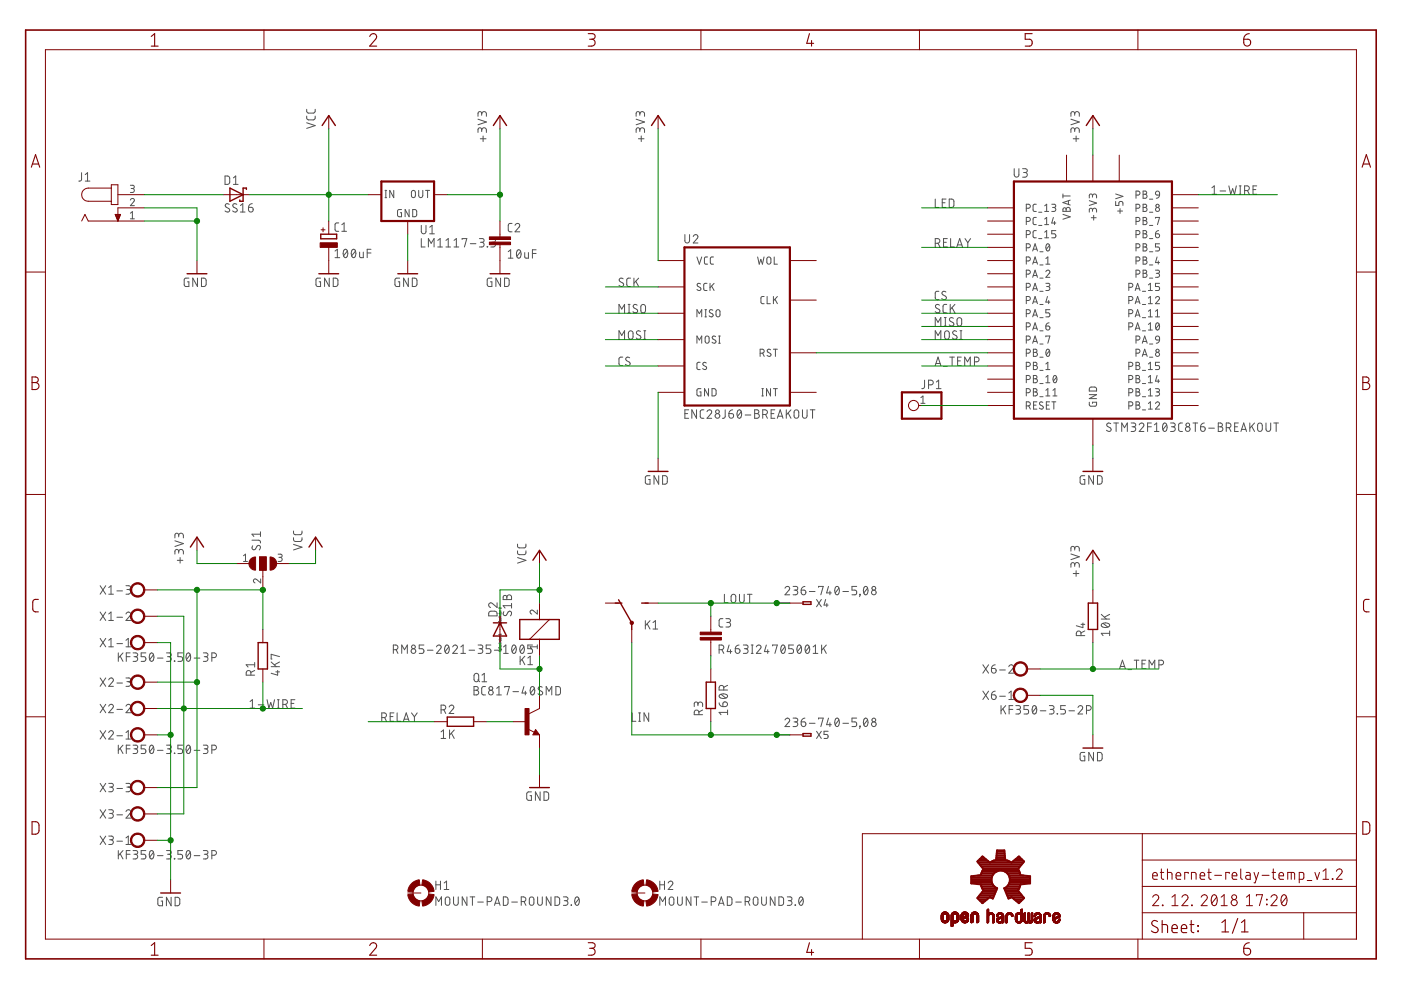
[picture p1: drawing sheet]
<svg xmlns="http://www.w3.org/2000/svg" width="297mm" height="210mm" viewBox="0 0 297 210" stroke-linecap="round" stroke-linejoin="round" font-family="sans-serif">
<g fill="none" stroke="#505050" stroke-width=".21">
<path d="M17.3 36.6v1.6l-.3 .2h-.3M18.1 38.4h1M18.1 37l.5-.4v1.8M27.6 39.3h.7l.2 .2-.2 .4-.5 .1M28.1 40a.42 .42 0 0 1 .4 .4 .42 .42 0 0 1-.4 .4h-.5M47.7 37.3h.7l.3 .4v1.1l-.3 .3h-.7zM49.5 39.1h1M49.5 37.7l.5-.4v1.8M65 24.6l.1 .6 .3 .2h1.2l.2-.2v-.6M65 23.2l.1 .5 .3 .3h1.2l.2-.3v-.5M65 26l1.8 .6-1.8 .6M101.3 25.3l1.8 .6-1.8 .6"/>
<path d="M101.8 29.4h1.2M102.1 27.6a.5 .5 0 0 1 .5-.5 .5 .5 0 0 1 .5 .5v.5M102.1 27.9v-.4a.39 .39 0 0 0-.4-.4 .39 .39 0 0 0-.4 .4v.6M102.1 24.2a.5 .5 0 0 1 .5-.5 .5 .5 0 0 1 .5 .5v.5M102.1 24.4v-.4a.39 .39 0 0 0-.4-.3 .39 .39 0 0 0-.4 .3v.7M102.4 28.8v1.2M134.9 25.3l1.8 .6-1.8 .6M135.4 29.4h1.1M135.7 27.6a.5 .5 0 0 1 .5-.5 .5 .5 0 0 1 .5 .5v.5M135.7 27.9v-.4a.39 .39 0 0 0-.4-.4 .39 .39 0 0 0-.4 .4v.6M135.7 24.2a.5 .5 0 0 1 .5-.5 .5 .5 0 0 1 .5 .5v.5M135.7 24.4v-.4a.39 .39 0 0 0-.4-.3 .39 .39 0 0 0-.4 .3v.7"/>
<path d="M136 28.8v1.2M215 35.8v1.3a.5 .5 0 0 0 .5 .5 .5 .5 0 0 0 .5-.5v-1.3M216.8 35.8h.6a.4 .4 0 0 1 .4 .4 .4 .4 0 0 1-.4 .4h-.4M217.3 36.6a.5 .5 0 0 1 .5 .5 .5 .5 0 0 1-.5 .5h-.5M227.1 25.3l1.7 .6-1.7 .6M227.5 29.4h1.2M227.9 27.6a.49 .49 0 0 1 .4-.5 .49 .49 0 0 1 .5 .5v.5M227.9 27.9v-.4a.4 .4 0 0 0-.4-.4 .4 .4 0 0 0-.4 .4v.6M227.9 24.2a.49 .49 0 0 1 .4-.5 .49 .49 0 0 1 .5 .5v.5M227.9 24.4v-.4a.4 .4 0 0 0-.4-.3 .4 .4 0 0 0-.4 .3v.7M228.2 28.8v1.2M256.9 39.8l.6-.4v1.8"/>
<path d="M260.5 39.4l.4 1.8 .4-1.2 .4 1.2 .4-1.8M262.7 39.4h.4M263 39.4v1.8M266.4 39.4h-.7v1.8h.7M27.6 42.4a.42 .42 0 0 1 .6-.3 .42 .42 0 0 1 .2 .7l-.8 .8h.9M27.6 45.2l.5-.3v1.5M27.6 46.4h.9M40 59h-.7l-.2 .2v1.1l.2 .4h.7v-.9h-.2M41.9 59v1.7l-1-1.7v1.7M42.7 59h.7l.3 .3v1.1l-.3 .3h-.7zM48.6 43.3l-.6-.1-.2 .4 .1 .2 .6 .4a.45 .45 0 0 1 .1 .7 .45 .45 0 0 1-.7 0l-.2-.2M50.2 43.3l-.2-.1a.41 .41 0 0 0-.6 .1 .41 .41 0 0 0 .2 .6l.5 .3a.42 .42 0 0 1 .1 .6 .42 .42 0 0 1-.5 .1l-.4-.2"/>
<path d="M51 43.6l.5-.4v1.8M51 45h1M52.7 44h.6a.51 .51 0 0 1 .4 .5 .51 .51 0 0 1-.5 .5 .51 .51 0 0 1-.5-.5zM53.5 43.2l-.6 .2-.2 .6M68 59h-.8l-.2 .2v1.1l.2 .4h.8v-.9h-.3M69.8 59v1.7l-1-1.7v1.7M70.7 59h.6l.3 .3v1.1l-.3 .3h-.6zM71 53.2l.5-.3v1.7M71 54.6h1M71.8 47.3h-.5l-.3 .3 .1 1.2 .2 .2h.5M72.5 49h1M72.5 47.6l.5-.3v1.7"/>
<path d="M73 53l.3-.1a1.06 1.06 0 0 1 0 1.7 1.12 1.12 0 0 1-.3-1.6zM73.6 53.2l-.7 1M74.7 53l.3-.1a1.06 1.06 0 0 1 0 1.7 1.12 1.12 0 0 1-.3-1.6zM75.4 53.2l-.8 1M76.2 53.4l.1 1 .2 .2h.5v-1.2M77.9 53.6h.8M78.7 52.9h-.8v1.7M81.6 41.9h.4M81.6 40.4h.4M81.8 40.4v1.5M83.5 40.4v1.5l-.9-1.5v1.5M84.7 59h-.7l-.2 .2-.1 1.1 .3 .4h.7v-.9h-.3"/>
<path d="M85.1 44.4h-.6l-.2 .2v1l.2 .3 .6 .1v-.9h-.2M86.6 59v1.7l-1-1.7v1.7M86.7 44.4v1.6l-.8-1.6v1.6M87.4 40.5l.3-.1 .2 .1 .2 1a.42 .42 0 0 1-.4 .4 .42 .42 0 0 1-.5-.4zM87.4 59h.7l.3 .3v1l-.3 .4h-.7zM87.5 44.4h.6l.2 .3v1l-.2 .2-.6 .1zM88.8 40.4v1.1a.43 .43 0 0 0 .4 .4 .43 .43 0 0 0 .4-.4v-1.1M89.3 47.8v1.3a.5 .5 0 0 0 .5 .5 .5 .5 0 0 0 .5-.5v-1.3M89.3 50.6v1.8h.8M90.2 40.4h.9M90.7 40.4v1.5M90.8 52.4v-1.8l.6 1 .6-1v1.8"/>
<path d="M91.1 49.6h1M91.1 48.2l.5-.4v1.8M92.8 52.4h1M92.8 51l.5-.4v1.8M94.6 52.4h.9M94.6 51l.4-.4v1.8M96.3 52.4h1M96.3 51l.5-.4v1.8M98 50.8v-.2h1l-.5 1.8M99.7 51.7h1.2M101.6 50.6h.6a.39 .39 0 0 1 .4 .4 .39 .39 0 0 1-.4 .4h-.3M102.2 51.4a.5 .5 0 0 1 .4 .5 .5 .5 0 0 1-.4 .5h-.6"/>
<path d="M103.3 52.3l.1 .1zM104.1 50.6h.5a.39 .39 0 0 1 .5 .4 .39 .39 0 0 1-.5 .4h-.4M104.3 59h-.8l-.2 .2v1.1l.2 .4h.8v-.9h-.3M104.5 51.4a.5 .5 0 0 1 .6 .5 .5 .5 0 0 1-.6 .5h-.4M106.1 59v1.7l-1-1.7v1.7M107 59h.6l.3 .3v1.1l-.3 .3h-.6zM107.8 53.4l.5-.4v1.7M107.8 54.7h1M108.6 47.4h-.6l-.2 .4v1.1l.2 .2h.6M109.2 47.8a.49 .49 0 0 1 .7-.4 .49 .49 0 0 1 .1 .8l-.8 .9h1M109.7 53.1l.3-.1a1.03 1.03 0 0 1 0 1.7 1.11 1.11 0 0 1-.3-1.6zM110.4 53.4l-.8 .9"/>
<path d="M111.3 53.6v1l.2 .1h.5v-1.1M112.9 53.7h.8M113.7 53h-.8v1.7M132.1 59.1l-.2-.1a.42 .42 0 0 0-.6 .1 .42 .42 0 0 0 .2 .6l.5 .3a.48 .48 0 0 1-.1 .8 .48 .48 0 0 1-.7-.3M133.7 59h-.6l-.2 .4v1.1l.2 .2h.6M134.4 59v1.7M134.8 59.6l.6 1.1M135.4 59l-1 1M145.2 49.7v1.3a.5 .5 0 0 0 .5 .5 .5 .5 0 0 0 .5-.5v-1.3M147 50.1a.49 .49 0 0 1 .7-.3 .49 .49 0 0 1 .1 .7l-.8 1h1M147.8 54.5l.5 1.5 .5-1.5M150 54.5l-.6 .1v.2v1.1l.6 .1"/>
<path d="M151.3 54.5h-.5l-.2 .3v1l.2 .2h.5M160.6 54.5l.4 1.5 .3-1 .3 1 .4-1.5M162.7 54.6l.3-.1 .3 .1 .1 1a.43 .43 0 0 1-.4 .4 .43 .43 0 0 1-.4-.4zM164.1 54.5v1.5h.7M198.3 51.6h.5a.5 .5 0 0 0 .5-.5 .5 .5 0 0 0-.5-.5h-.5v1.8M198.3 42.2v1.8h.8M198.9 51.6l.4 .8M199.8 43h.6M200 51.4h.6M200.6 42.2h-.8v1.8h.8M200.9 50.6h-.9v1.8h.9M201.3 42.2h.6l.3 .3v1.1l-.3 .4h-.6z"/>
<path d="M201.5 50.6v1.8h.8M202.9 52.4l.6-1.8 .6 1.8M203 51.9h.9M204.6 50.6l.6 .8M205.2 51.4v1M205.8 50.6l-.6 .8M217.6 44.2h.4a.42 .42 0 0 0 .5-.5 .42 .42 0 0 0-.5-.4h-.4v1.5M217.6 46.9h.4a.42 .42 0 0 0 .5-.4 .42 .42 0 0 0-.5-.4h-.4v1.5M217.6 49.7h.4a.42 .42 0 0 0 .5-.4 .42 .42 0 0 0-.5-.4h-.4v1.5M217.6 52.5h.4a.42 .42 0 0 0 .5-.4 .42 .42 0 0 0-.5-.4h-.4v1.5M217.6 55.3h.4a.42 .42 0 0 0 .5-.4 .42 .42 0 0 0-.5-.4h-.4v1.5M217.6 58.1h.4a.42 .42 0 0 0 .5-.4 .42 .42 0 0 0-.5-.4h-.4v1.5"/>
<path d="M218.9 53.2l.6-1.5 .5 1.5M218.9 56l.6-1.5 .5 1.5M218.9 58.8l.6-1.5 .5 1.5M219.1 52.8h.7M219.1 55.6h.7M219.1 58.4h.7M219.7 43.3h-.5l-.2 .3 .1 1.1 .6 .1M219.7 46.1h-.5l-.2 .3 .1 1.1 .6 .1M219.7 48.9h-.5l-.2 .3 .1 1.1 .6 .1M220.2 50.6h.7M220.2 45h.7M220.2 47.8h.7"/>
<path d="M220.5 59h.6M220.5 53.4h.6M220.5 56.2h.6M221.5 44.8h.8M221.5 43.6l.4-.3v1.5M221.5 46.4l.4-.3v1.5M221.5 49.2l.4-.3v1.5M221.5 47.6h.8M221.5 50.4h.8M221.7 57.6a.42 .42 0 0 1 .6-.3 .42 .42 0 0 1 .2 .7l-.8 .8h.9M221.7 54.8l.5-.3v1.5M221.7 56h.9"/>
<path d="M221.9 51.8l.3-.1a.9 .9 0 0 1 0 1.5 .94 .94 0 0 1-.3-1.4zM222.5 52l-.7 .9M223 43.3h.6l.2 .3-.2 .3-.4 .1M223.3 46.1l-.3 1.2h.9M223.4 44a.42 .42 0 0 1 .5 .4 .42 .42 0 0 1-.5 .4h-.4M223.6 46.9v.7M223.9 48.9h-.9v.7h.5a.43 .43 0 0 1 .4 .4 .43 .43 0 0 1-.4 .4h-.5M225.4 45.4l1.5 .6-1.5 .5M225.4 41.1v.9M225.4 41.6h1.5M225.5 44.1l.3-.1 .2 .4a.43 .43 0 0 1 .5-.4 .43 .43 0 0 1 .4 .4v.4h-1.5zM226 44.4v.4"/>
<path d="M226.5 42.6v.7M226.9 42.4l-1.5 .5 1.5 .6M230.9 42.5l1.6 .6-1.6 .5M231.4 46.2h1M231.6 44.6a.43 .43 0 0 1 .5-.5 .43 .43 0 0 1 .4 .5v.4M231.6 44.8v-.5l-.4-.1-.2 .1-.1 .7M231.6 41.6a.43 .43 0 0 1 .5-.5 .43 .43 0 0 1 .4 .5v.4M231.6 41.8v-.5l-.4-.2-.2 .2-.1 .7M231.9 45.7v1M236.5 42.7v.9h.7v-.5a.44 .44 0 0 1 .4-.4 .44 .44 0 0 1 .5 .4v.5M236.5 41.1l1.6 .5-1.6 .5M237 44.7h1"/>
<path d="M237.5 44.2v1.1M240.9 41.4h.4a.42 .42 0 0 0 .4-.5 .42 .42 0 0 0-.4-.4h-.4v1.5M240.9 44.2h.4a.42 .42 0 0 0 .4-.5 .42 .42 0 0 0-.4-.4h-.4v1.5M240.9 46.9h.4a.42 .42 0 0 0 .4-.4 .42 .42 0 0 0-.4-.4h-.4v1.5M240.9 49.7h.4a.42 .42 0 0 0 .4-.4 .42 .42 0 0 0-.4-.4h-.4v1.5M240.9 52.5h.4a.42 .42 0 0 0 .4-.4 .42 .42 0 0 0-.4-.4h-.4v1.5M240.9 55.3h.4a.42 .42 0 0 0 .4-.4 .42 .42 0 0 0-.4-.4h-.4v1.5M240.9 58.1h.4a.42 .42 0 0 0 .4-.4 .42 .42 0 0 0-.4-.4h-.4v1.5M242.4 40.5h.5l.2 .3-.1 .3-.2 .1a.42 .42 0 0 1 .4 .4 .42 .42 0 0 1-.4 .4h-.4zM242.4 43.3h.5l.2 .3-.1 .3-.2 .1a.42 .42 0 0 1 .4 .4 .42 .42 0 0 1-.4 .4h-.4zM242.4 46.1h.5l.2 .3-.1 .3-.2 .1a.42 .42 0 0 1 .4 .4 .42 .42 0 0 1-.4 .4h-.4zM242.4 48.9h.5l.2 .2-.1 .3-.2 .2a.42 .42 0 0 1 .4 .4 .42 .42 0 0 1-.4 .4h-.4z"/>
<path d="M242.4 51.7h.5l.2 .2-.1 .3-.2 .2a.42 .42 0 0 1 .4 .4 .42 .42 0 0 1-.4 .4h-.4zM242.4 54.5h.5l.2 .2-.1 .3-.2 .2a.42 .42 0 0 1 .4 .4 .42 .42 0 0 1-.4 .4h-.4zM242.4 57.3h.5l.2 .2-.1 .3-.2 .2a.42 .42 0 0 1 .4 .4 .42 .42 0 0 1-.4 .4h-.4zM242.4 52.4h.4M242.4 44h.4M242.4 49.6h.4M242.4 41.2h.4M242.4 46.8h.4M242.4 55.2h.4M242.4 58h.4M243.7 59h.7M243.7 50.6h.7"/>
<path d="M243.7 45h.7M243.7 47.8h.7M243.7 53.4h.7M243.7 56.2h.7M243.7 42.2h.7M245 49.6h.5a.43 .43 0 0 1 .3 .4 .43 .43 0 0 1-.4 .4 .43 .43 0 0 1-.4-.4zM245 57.3h.6l.2 .2-.2 .4-.4 .1M245 46.3v-.2h.9l-.5 1.5M245.1 40.6l.3-.1 .3 .1 .2 .8-.8-.1-.1-.4zM245.3 54.5l-.3 1.2h.9M245.4 58a.42 .42 0 0 1 .5 .4 .42 .42 0 0 1-.5 .4h-.4M245.6 55.3v.7"/>
<path d="M245.7 48.9l-.6 .3-.1 .4M245.9 41.4l-.3 .5-.4 .1M245.9 51.7h-.9v.7h.5a.43 .43 0 0 1 .4 .4 .43 .43 0 0 1-.4 .4h-.5M256.9 41.2h1M258.7 40.5h1.2M262.7 41.2h.4M263.9 40.4h.5a.5 .5 0 0 0 .5-.5 .5 .5 0 0 0-.5-.5h-.5v1.8M264.5 40.4l.4 .8M265.7 40.2h.6M131.2 66.3v-1.8l.6 1 .6-1v1.8M131.2 71.9v-1.8l.6 1 .6-1v1.8M132 75.7l-.5 .1-.3 .3 .1 1.2 .2 .2h.5"/>
<path d="M133.2 64.5h.4M133.2 66.3h.4M133.3 70.3l.3-.2 .5 .2 .1 1.1a.5 .5 0 0 1-.5 .5 .5 .5 0 0 1-.5-.5zM133.4 64.5v1.8M133.5 75.9a.45 .45 0 0 0-.7-.1 .45 .45 0 0 0 .1 .7l.5 .3a.45 .45 0 0 1 .1 .7 .45 .45 0 0 1-.7-.1l-.2-.1M135.1 64.7a.44 .44 0 0 0-.7-.1 .44 .44 0 0 0 .1 .7l.5 .3a.45 .45 0 0 1 .1 .7 .45 .45 0 0 1-.7-.1l-.2-.1M135.8 70.3a.46 .46 0 0 0-.7-.1 .46 .46 0 0 0 0 .7l.6 .3a.42 .42 0 0 1 .1 .5 .42 .42 0 0 1-.5 .2l-.4-.2M136 64.7l.3-.1 .4 .1 .2 1.1a.5 .5 0 0 1-.5 .5 .5 .5 0 0 1-.5-.5zM136.5 70.1h.4M136.5 71.9h.4M136.7 70.1v1.8M147.8 67.2v-1.5l.5 .8 .5-.8v1.5"/>
<path d="M147.8 72.8v-1.6l.5 .9 .5-.9v1.6M148.4 76.8l-.6 .1v.3v.9l.2 .2 .4 .1M148.5 60.2l-.2-.1a.36 .36 0 0 0-.4 .1 .36 .36 0 0 0 .1 .5l.4 .3a.42 .42 0 0 1 0 .6 .42 .42 0 0 1-.6-.2M149.5 65.7h.3M149.5 67.2h.3M149.6 71.4h.6l.1 .9a.42 .42 0 0 1-.4 .5 .42 .42 0 0 1-.4-.5zM149.6 65.7v1.5M149.7 77l-.3-.2-.4 .4 .2 .3 .4 .2a.41 .41 0 0 1 0 .7 .41 .41 0 0 1-.6-.3M149.9 60.1h-.5l-.2 .3v1l.2 .2h.5M150.5 60.1v1.5M150.9 60.7l.5 .9M151.1 65.8l-.5-.1-.2 .3 .2 .3 .4 .2a.42 .42 0 0 1 0 .7 .42 .42 0 0 1-.7-.2"/>
<path d="M151.4 60.1l-.9 .9M151.7 71.4l-.2-.1a.36 .36 0 0 0-.4 .1 .36 .36 0 0 0 .1 .5l.4 .2a.41 .41 0 0 1 0 .7 .41 .41 0 0 1-.6-.2M151.9 65.8l.5-.1 .2 .2 .1 .9a.42 .42 0 0 1-.5 .4 .42 .42 0 0 1-.4-.4zM152.4 71.2h.3M152.4 72.8h.3M152.5 71.2v1.6M161.2 74.9h.4a.42 .42 0 0 0 .4-.4 .42 .42 0 0 0-.4-.5h-.4v1.6M161.7 74.9l.3 .7M162 62.9h-.5l-.2 .3 .1 1 .1 .2h.5M162.6 62.9v1.5h.7M163.4 74.2l-.2-.1a.36 .36 0 0 0-.5 .1 .36 .36 0 0 0 .1 .5l.5 .2a.41 .41 0 0 1-.1 .7 .41 .41 0 0 1-.6-.2M164 74h.8"/>
<path d="M164 62.9v1.5M164.3 63.5l.5 .9M164.4 74v1.6M164.8 62.9l-.8 .9M198.3 77.5l.6-1.8 .6 1.8M198.3 69.1v-1.8l.6 1 .6-1v1.8M198.3 71.9v-1.8l.6 1 .6-1v1.8M198.4 77.1h.9M199.1 61.8h-.6l-.2 .3v1.2l.2 .2h.6M199.2 64.7a.45 .45 0 0 0-.7-.1 .45 .45 0 0 0 0 .7l.6 .3a.42 .42 0 0 1 .1 .6 .42 .42 0 0 1-.6 .1l-.3-.2M200 77.7h.8M200.2 69.1h.4"/>
<path d="M200.2 67.3h.4M200.4 70.3l.3-.2 .4 .2 .2 1.1a.5 .5 0 0 1-.5 .5 .5 .5 0 0 1-.5-.5zM200.4 67.3v1.8M200.6 61.9l-.3-.1a.42 .42 0 0 0-.5 .1 .42 .42 0 0 0 .1 .6l.5 .3a.45 .45 0 0 1 .1 .7 .45 .45 0 0 1-.7-.1l-.1-.1M200.7 64.5l-.5 .1-.3 .3 .1 1.2 .2 .2h.5M201.4 75.7h1M201.5 64.5v1.8M201.8 65.2l.7 1.1M201.9 75.7v1.8M202.1 67.5a.46 .46 0 0 0-.6-.1 .46 .46 0 0 0 0 .7l.5 .3a.42 .42 0 0 1 .2 .6 .42 .42 0 0 1-.6 .1l-.3-.2M202.5 64.5l-1 1.1M202.8 70.3a.45 .45 0 0 0-.7-.1 .45 .45 0 0 0 .1 .7l.5 .3a.45 .45 0 0 1 .1 .7 .45 .45 0 0 1-.7-.1l-.2-.1"/>
<path d="M203 67.5l.3-.1 .5 .1 .1 1.1a.5 .5 0 0 1-.5 .5 .5 .5 0 0 1-.5-.5zM203 76.5h.6M203.5 70.1h.4M203.5 71.9h.4M203.8 70.1v1.8M203.8 75.7h-.8v1.8h.8M204.5 77.5v-1.8l.6 1 .6-1v1.8M206.6 76.7h.5a.5 .5 0 0 0 .5-.5 .5 .5 0 0 0-.5-.5h-.5v1.8M217.6 60.9h.4a.42 .42 0 0 0 .5-.4 .42 .42 0 0 0-.5-.4h-.4v1.5M217.6 63.7h.4a.42 .42 0 0 0 .5-.4 .42 .42 0 0 0-.5-.4h-.4v1.5M217.6 66.5h.4a.42 .42 0 0 0 .5-.4 .42 .42 0 0 0-.5-.4h-.4v1.5M217.6 69.3h.4a.42 .42 0 0 0 .5-.4 .42 .42 0 0 0-.5-.4h-.4v1.5"/>
<path d="M217.6 72.1h.4a.42 .42 0 0 0 .5-.4 .42 .42 0 0 0-.5-.5h-.4v1.6M217.6 74.9h.4a.42 .42 0 0 0 .5-.4 .42 .42 0 0 0-.5-.5h-.4v1.6M217.6 77.7h.4a.43 .43 0 0 0 .5-.5 .43 .43 0 0 0-.5-.4h-.4v1.6M218.9 61.6l.6-1.5 .5 1.5M218.9 64.4l.6-1.5 .5 1.5M218.9 67.2l.6-1.5 .5 1.5M218.9 70l.6-1.5 .5 1.5M218.9 72.8l.6-1.6 .5 1.6M219.1 61.2h.7M219.1 64h.7M219.1 66.8h.7M219.1 69.6h.7"/>
<path d="M219.1 72.4h.7M219.1 74l.7 .2v.4l-.3 .1a.42 .42 0 0 1 .5 .4 .42 .42 0 0 1-.5 .5h-.4zM219.1 76.8l.7 .2v.4l-.3 .1a.42 .42 0 0 1 .5 .4 .42 .42 0 0 1-.5 .5h-.4zM219.1 79.6l.7 .2v.4l-.3 .1a.42 .42 0 0 1 .5 .4 .42 .42 0 0 1-.5 .5h-.4zM219.1 74.7h.4M219.1 77.5h.4M220.5 61.8h.6M220.5 64.6h.6M220.5 67.4h.6M220.5 70.1h.6M220.5 72.9h.6M220.5 75.7h.6"/>
<path d="M220.5 78.5h.6M221.7 60.1h.7l.2 .2-.2 .4h-.5M221.7 69.1h.5a.43 .43 0 0 1 .4 .5 .43 .43 0 0 1-.5 .4 .43 .43 0 0 1-.4-.4zM221.7 77.2l.5-.4v1.6M221.7 80l.5-.4v1.6M221.7 71.4v-.2h.9l-.4 1.6M221.7 78.4h.9M221.9 74.1l.3-.1a.9 .9 0 0 1 0 1.6 .96 .96 0 0 1-.3-1.5zM222.1 62.9l-.4 1.2h.9M222.2 60.7a.42 .42 0 0 1 .4 .5 .42 .42 0 0 1-.4 .4h-.5M222.3 63.7v.7M222.4 68.5l-.4 .1-.3 .5"/>
<path d="M222.5 74.4l-.7 .8M222.6 65.7h-.9v.6h.5a.43 .43 0 0 1 .4 .5 .43 .43 0 0 1-.4 .4h-.5M223.4 79.7l.3-.1a.92 .92 0 0 1 0 1.6 1 1 0 0 1-.3-1.5zM224 80l-.7 .8M239.3 60.9h.5a.42 .42 0 0 0 .4-.4 .42 .42 0 0 0-.4-.4h-.5v1.5M239.3 63.7h.5a.42 .42 0 0 0 .4-.4 .42 .42 0 0 0-.4-.4h-.5v1.5M239.3 66.5h.5a.42 .42 0 0 0 .4-.4 .42 .42 0 0 0-.4-.4h-.5v1.5M239.3 69.3h.5a.42 .42 0 0 0 .4-.4 .42 .42 0 0 0-.4-.4h-.5v1.5M239.3 77.7h.5a.43 .43 0 0 0 .4-.5 .43 .43 0 0 0-.4-.4h-.5v1.6M240.7 61.6l.5-1.5 .5 1.5M240.7 64.4l.5-1.5 .5 1.5M240.7 67.2l.5-1.5 .5 1.5"/>
<path d="M240.7 70l.5-1.5 .5 1.5M240.8 61.2h.8M240.8 64h.8M240.8 66.8h.8M240.8 69.6h.8M240.9 72.1h.4a.42 .42 0 0 0 .4-.4 .42 .42 0 0 0-.4-.5h-.4v1.6M240.9 74.9h.4a.42 .42 0 0 0 .4-.4 .42 .42 0 0 0-.4-.5h-.4v1.6M240.9 76.8l.6 .2v.4l-.2 .1a.42 .42 0 0 1 .4 .4 .42 .42 0 0 1-.4 .5h-.4zM240.9 79.6l.6 .2v.4l-.2 .1a.42 .42 0 0 1 .4 .4 .42 .42 0 0 1-.4 .5h-.4zM240.9 77.5h.4M242.2 72.8l.5-1.6 .5 1.6M242.2 75.6l.5-1.6 .5 1.6"/>
<path d="M242.2 61.8h.7M242.2 64.6h.7M242.2 67.4h.7M242.2 70.1h.7M242.2 78.5h.7M242.3 72.4h.8M242.3 75.2h.8M243.5 61.6h.8M243.5 67.2h.8M243.5 78.4h.8M243.5 60.4l.4-.3v1.5M243.5 63.2l.4-.3v1.5"/>
<path d="M243.5 66l.4-.3v1.5M243.5 68.8l.4-.3v1.5M243.5 77.2l.4-.4v1.6M243.5 80l.4-.4v1.6M243.5 64.4h.8M243.5 70h.8M243.7 72.9h.7M243.7 75.7h.7M245 63.2a.42 .42 0 0 1 .6-.3 .42 .42 0 0 1 .1 .6l-.7 .9h.9M245 67.2h.9M245 66l.4-.3v1.5M245.1 71.4h.6l.2 .7-.8-.1-.1-.3z"/>
<path d="M245.2 68.5h.2a.88 .88 0 0 1 0 1.5 1 1 0 0 1-.2-1.5zM245.3 79.6l-.3 1.2h.9M245.8 68.8l-.7 .8M245.9 60.1h-.9v.6h.5a.43 .43 0 0 1 .4 .5 .43 .43 0 0 1-.4 .4h-.5M245.9 72.1l-.3 .5-.4 .2M245.9 76.8h-.9v.7h.5a.43 .43 0 0 1 .4 .4 .43 .43 0 0 1-.4 .5h-.5M145.2 87.7h.6M146 86.9h-.8v1.8h.8M147.7 86.9v1.8l-1-1.8v1.8M148.6 82.4h-.5l-.3 .2v1l.2 .3h.6v-.8h-.2M149.2 86.9h-.5l-.2 .4v1.1l.2 .2 .5 .1M149.9 87.3a.49 .49 0 0 1 .7-.4 .49 .49 0 0 1 .1 .8l-.8 1h1"/>
<path d="M150.2 82.4v1.5l-.8-1.5v1.5M151 82.4h.6l.2 .3v.8l-.2 .4h-.6zM153.8 86.9l-.1 1.5-.2 .2-.3 .1M154.5 87.7h.6a.5 .5 0 0 1 .4 .5 .5 .5 0 0 1-.5 .5 .5 .5 0 0 1-.5-.5zM155.3 86.9l-.4 .1-.4 .7M156.5 87l.3-.1a1.07 1.07 0 0 1 0 1.8 1.12 1.12 0 0 1-.3-1.7zM157.2 87.3l-.8 1M158 88h1.2M160 86.9h.5a.4 .4 0 0 1 .4 .4 .4 .4 0 0 1-.4 .4 .5 .5 0 0 1 .5 .5 .5 .5 0 0 1-.5 .5h-.5zM160 87.7h.5M161.5 82.4h.4M161.5 83.9h.4"/>
<path d="M161.7 82.4v1.5M161.7 87.9h.5a.5 .5 0 0 0 .5-.5 .5 .5 0 0 0-.5-.5h-.5v1.8M162.3 87.9l.4 .8M163.4 82.4v1.5l-.9-1.5v1.5M163.5 87.7h.6M164 82.4h.8M164.3 86.9h-.8v1.8h.8M164.4 82.4v1.5M164.8 88.7l.6-1.8 .6 1.8M165 88.2h.9M166.7 86.9v1.8M167.1 87.6l.6 1.1"/>
<path d="M167.7 86.9l-1 1.1M168.5 87.1l.3-.2 .4 .2 .2 1.1a.5 .5 0 0 1-.5 .5 .5 .5 0 0 1-.5-.5zM170.1 86.9v1.3a.49 .49 0 0 0 .5 .5 .49 .49 0 0 0 .5-.5v-1.3M171.8 86.9h1M172.3 86.9v1.8M195.2 84.3l.5-.3v1.5M195.2 85.5h.9M196 80.6v1.5l-.6 .3M196.9 81.6h.5a.5 .5 0 0 0 .5-.5 .5 .5 0 0 0-.5-.5h-.5v1.8M198.5 82.4h1M198.5 81l.5-.4v1.8M217.6 80.5h.4a.43 .43 0 0 0 .5-.5 .43 .43 0 0 0-.5-.4h-.4v1.6"/>
<path d="M217.6 83.3h.4a.43 .43 0 0 0 .5-.5 .43 .43 0 0 0-.5-.4h-.4v1.5M217.6 86.1h.4a.43 .43 0 0 0 .5-.5 .43 .43 0 0 0-.5-.4h-.4v1.5M218.1 86.1l.4 .6M219.1 82.4l.7 .1v.5l-.3 .1a.42 .42 0 0 1 .5 .4 .42 .42 0 0 1-.5 .4h-.4zM219.1 80.3h.4M219.1 83.1h.4M219.1 85.9h.6M219.8 85.2h-.7v1.5h.7M220.5 81.3h.6M220.5 84.1h.6M221.1 85.3l-.4-.1-.3 .4 .2 .3 .4 .2a.38 .38 0 0 1 .1 .6 .38 .38 0 0 1-.6-.1l-.2-.1M221.7 82.8l.5-.4v1.5"/>
<path d="M221.7 81.2h.9M221.7 83.9h.9M221.8 85.9h.6M222.5 85.2h-.7v1.5h.7M223 85.2h.9M223.2 83.9h.9M223.2 82.8l.5-.4v1.5M223.4 85.2v1.5M230.9 85.3l.1 .6 .2 .2h1l.3-.2v-.6h-.9v.2M230.9 83.7h1.6l-1.6 .8h1.6M231.1 82.2l1.1-.1 .3 .2v.6h-1.6zM235.5 89.8l-.6-.1-.2 .4v.2l.7 .4a.45 .45 0 0 1 .1 .7 .45 .45 0 0 1-.7 0l-.2-.2"/>
<path d="M236.1 89.7h1M236.6 89.7v1.8M237.8 91.5v-1.8l.6 1 .6-1v1.8M239.3 80.5h.5a.43 .43 0 0 0 .4-.5 .43 .43 0 0 0-.4-.4h-.5v1.6M239.3 83.3h.5a.43 .43 0 0 0 .4-.5 .43 .43 0 0 0-.4-.4h-.5v1.5M239.3 86.1h.5a.43 .43 0 0 0 .4-.5 .43 .43 0 0 0-.4-.4h-.5v1.5M239.8 89.7h.6a.4 .4 0 0 1 .4 .4 .4 .4 0 0 1-.4 .4h-.4M240.3 90.5a.5 .5 0 0 1 .5 .5 .5 .5 0 0 1-.5 .5h-.5M240.9 82.4l.6 .1v.5l-.2 .1a.42 .42 0 0 1 .4 .4 .42 .42 0 0 1-.4 .4h-.4zM240.9 85.2l.6 .1v.5l-.2 .1a.42 .42 0 0 1 .4 .4 .42 .42 0 0 1-.4 .4h-.4zM240.9 80.3h.4M240.9 83.1h.4"/>
<path d="M240.9 85.9h.4M241.5 90.1a.49 .49 0 0 1 .7-.4 .49 .49 0 0 1 .2 .8l-.9 1h1M242.2 81.3h.7M242.2 84.1h.7M242.2 86.9h.7M243.3 90.5h.8M243.5 81.2h.8M243.5 83.9h.8M243.5 86.7h.8M243.5 82.8l.4-.4v1.5M243.5 85.6l.4-.4v1.5M244.1 89.7h-.8v1.8"/>
<path d="M244.8 91.5h.9M244.8 90.1l.4-.4v1.8M245 82.4h.6l.2 .3-.2 .4h-.4M245 85.6a.42 .42 0 0 1 .6-.4 .42 .42 0 0 1 .1 .7l-.7 .8h.9M245.4 83.1a.42 .42 0 0 1 .5 .4 .42 .42 0 0 1-.5 .4h-.4M245.6 80.5v.7M246.7 89.8l.3-.1a1.05 1.05 0 0 1 0 1.8 1.17 1.17 0 0 1-.3-1.7zM247.4 90.1l-.9 1M248.2 89.7h.6a.4 .4 0 0 1 .4 .4 .4 .4 0 0 1-.4 .4h-.4M248.7 90.5a.5 .5 0 0 1 .5 .5 .5 .5 0 0 1-.5 .5h-.5M250.7 89.7h-.6l-.2 .4v1.1l.2 .2 .6 .1M252.9 89.7h1"/>
<path d="M253.4 89.7v1.8M254.6 90.5h.5a.49 .49 0 0 1 .4 .5 .49 .49 0 0 1-.5 .5 .49 .49 0 0 1-.4-.5zM255.3 89.7l-.4 .1-.3 .7M256.3 90.8h1.2M258.3 89.7h.5a.4 .4 0 0 1 .4 .4 .4 .4 0 0 1-.4 .4 .5 .5 0 0 1 .5 .5 .5 .5 0 0 1-.5 .5h-.5zM258.3 90.5h.5M260 90.7h.5a.5 .5 0 0 0 .5-.5 .5 .5 0 0 0-.5-.5h-.5v1.8M260.6 90.7l.4 .8M261.8 90.5h.6M262.6 89.7h-.8v1.8h.8M263.1 91.5l.6-1.8 .6 1.8M263.2 91h.9"/>
<path d="M265 89.7v1.8M265.4 90.4l.6 1.1M266 89.7l-1 1.1M266.9 89.7h.3l.3 .2 .1 1.1a.5 .5 0 0 1-.5 .5 .5 .5 0 0 1-.5-.5l.1-1zM268.4 89.7v1.3a.5 .5 0 0 0 .5 .5 .5 .5 0 0 0 .5-.5v-1.3M270.1 89.7h1M270.6 89.7v1.8M37.1 114.7l1.8 .6-1.8 .6M37.6 118.8h1.2M37.9 117a.5 .5 0 0 1 .5-.5 .5 .5 0 0 1 .5 .5v.5M37.9 117.3v-.4a.4 .4 0 0 0-.4-.4 .4 .4 0 0 0-.4 .4v.6M37.9 113.5a.5 .5 0 0 1 .5-.5 .5 .5 0 0 1 .5 .5v.5"/>
<path d="M37.9 113.8v-.4a.4 .4 0 0 0-.4-.3 .4 .4 0 0 0-.4 .3v.6M38.2 118.2v1.2M51.6 119h.9M51.6 117.8l.4-.3v1.5M53.4 114.5l1.6 .1 .2 .2v.3M53.6 115.7a.46 .46 0 0 0-.1 .7 .46 .46 0 0 0 .7 0l.3-.6a.41 .41 0 0 1 .5-.1 .41 .41 0 0 1 .2 .5l-.2 .4M55.2 112.8v.9M55.2 113.3h-1.8l.4 .4M59 117.5h.6l.2 .3-.2 .4h-.5M59.4 118.2a.43 .43 0 0 1 .4 .4 .43 .43 0 0 1-.4 .4h-.4M62.2 114l.1 .6 .3 .2h1.2l.2-.2v-.6M62.2 112.6l.1 .5 .3 .3 1.2-.1 .2-.2v-.5"/>
<path d="M62.2 115.4l1.8 .6-1.8 .6M109.7 116.8v.5l.4 .3h1.2l.2-.3v-.5M109.7 115.4v.5l.4 .3 1.2-.1 .2-.2v-.5M109.7 118.2l1.8 .6-1.8 .6M137.8 100.9h-.6l-.4 .2v1.3l.3 .2 .7 .1v-1h-.3M139.7 100.9v1.8l-1-1.8v1.8M140.5 100.9h.6l.4 .3v1.1l-.4 .3-.6 .1zM227.1 117.5l1.7 .5-1.7 .7M227.9 119.8a.49 .49 0 0 1 .4-.5 .49 .49 0 0 1 .5 .5v.5M227.9 116.3a.49 .49 0 0 1 .4-.5 .49 .49 0 0 1 .5 .5v.5M227.9 116.6v-.4a.4 .4 0 0 0-.4-.4 .4 .4 0 0 0-.4 .4v.6M230 100.9h-.6l-.4 .2v1.2l.3 .3 .7 .1v-1h-.3"/>
<path d="M231.8 100.9v1.8l-1-1.8v1.8M232.7 100.9h.6l.3 .3 .1 1-.4 .4-.6 .1zM21.2 135.4l1.2 1.7M21.2 129.8l1.2 1.8M21.2 124.2l1.2 1.8M22.4 135.4l-1.2 1.7M22.4 129.8l-1.2 1.8M22.4 124.2l-1.2 1.8M23.1 126h.9M23.1 135.8l.4-.4v1.7M23.1 124.6l.4-.4v1.8M23.1 130.2l.4-.4v1.8"/>
<path d="M23.1 137.1h.9M23.1 131.6h.9M24.8 136.5h1.2M24.8 130.9h1.2M24.8 125.3h1.2M25.1 138.4v1.8M25.5 139.1l.6 1.1M26.1 138.4l-1 1.1M26.7 130.2a.49 .49 0 0 1 .7-.4 .49 .49 0 0 1 .2 .8l-.9 1h1M26.7 124.2h.6a.4 .4 0 0 1 .4 .4 .4 .4 0 0 1-.4 .4h-.4M26.7 137.1h1M26.7 135.8l.5-.4v1.7"/>
<path d="M26.8 139.2h.8M27.2 125a.5 .5 0 0 1 .5 .5 .5 .5 0 0 1-.5 .5h-.5M27.6 138.4h-.8v1.8M28.2 138.4h.6a.4 .4 0 0 1 .4 .4 .4 .4 0 0 1-.4 .4h-.4M28.7 139.2a.5 .5 0 0 1 .5 .5 .5 .5 0 0 1-.5 .5h-.5M30.9 138.4h-1v.8h.6a.51 .51 0 0 1 .4 .5 .51 .51 0 0 1-.4 .5h-.6M31.9 138.6l.3-.2a1.07 1.07 0 0 1 0 1.8 1.12 1.12 0 0 1-.3-1.6zM32.5 138.8l-.8 1M33.4 139.5h1.2M35.3 138.4h.6a.4 .4 0 0 1 .4 .4 .4 .4 0 0 1-.4 .4h-.4M35.8 139.2a.5 .5 0 0 1 .5 .5 .5 .5 0 0 1-.5 .5h-.5M38.7 138.4h-1v.8h.6a.51 .51 0 0 1 .4 .5 .51 .51 0 0 1-.4 .5h-.6"/>
<path d="M39.7 138.6l.2-.2a1.07 1.07 0 0 1 0 1.8 1.12 1.12 0 0 1-.2-1.6zM40.3 138.8l-.8 1M41.2 139.5h1.2M43.1 138.4h.6a.4 .4 0 0 1 .4 .4 .4 .4 0 0 1-.4 .4h-.4M43.6 139.2a.5 .5 0 0 1 .5 .5 .5 .5 0 0 1-.5 .5h-.5M44.9 139.4h.5a.5 .5 0 0 0 .5-.5 .5 .5 0 0 0-.5-.5h-.5v1.8M55.3 122.7v.9l-.9-.7a.42 .42 0 0 0-.6 .1 .42 .42 0 0 0 .3 .6M59.3 139.2l-1.8-.5v1h.2M83.4 137.8h.5a.5 .5 0 0 0 .5-.5 .5 .5 0 0 0-.5-.5h-.5v1.7M84 137.8l.4 .7M85.2 138.5v-1.7l.6 1 .6-1v1.7M89.9 136.8h-1v.7h.6a.51 .51 0 0 1 .4 .5 .51 .51 0 0 1-.4 .5h-.6"/>
<path d="M90.6 137.9h1.2M92.5 137.2a.49 .49 0 0 1 .7-.4 .49 .49 0 0 1 .2 .7l-.9 1h1M94.5 136.9l.3-.1a1.06 1.06 0 0 1 0 1.7 1.09 1.09 0 0 1-.3-1.6zM95.2 137.2l-.8 1M96 137.2a.49 .49 0 0 1 .7-.4 .49 .49 0 0 1 .1 .7l-.8 1h1M97.7 138.5h1M97.7 137.2l.5-.4v1.7M99.4 137.9h1.2M101.4 136.8h.6a.39 .39 0 0 1 .4 .3 .39 .39 0 0 1-.4 .4h-.4M101.9 137.5a.5 .5 0 0 1 .5 .5 .5 .5 0 0 1-.5 .5h-.5M103.7 129.8l.4-.2 1.1 .1 .2 .2v.7h-1.8zM104.1 136.8h-1v.7h.6a.51 .51 0 0 1 .4 .5 .51 .51 0 0 1-.4 .5h-.6"/>
<path d="M104.8 137.9h1.2M105.4 127.8v1l-1-.8a.49 .49 0 0 0-.8 .1 .49 .49 0 0 0 .4 .7M105.8 135.7h.4v.1h-.3v-.1M105.8 130.1h.4v.1h-.3v-.1M105.8 137.4h.1M105.8 131.8h.1M105.8 137.9l.1 .2 .2-.2 .1 .2M105.8 132.3l.1 .2 .2-.2 .1 .2M105.9 136.3l.3 .1-.3 .1zM105.9 130.7h.3v.2h-.3zM105.9 137l.1 .2h.2v-.2M105.9 131.4l.1 .2 .2-.2"/>
<path d="M105.9 129.4v.1h.3M105.9 130.4v.1h.3M105.9 135v.1h.3M105.9 136v.1h.3M105.9 137.4h.3M105.9 136h.1M105.9 135h.1M105.9 131.8h.3M105.9 130.4h.1M105.9 129.4h.1M106.2 137.7v-.2h-.3v.2h.5M106.2 136.7v.2l-.3-.1 .2-.1v.2"/>
<path d="M106.2 135.3v.2l-.3-.1 .2-.1v.2M106.2 132.1v-.2l-.3 .1v.1h.5M106.2 131.1v.2l-.3-.1 .2-.1v.2M106.2 129.7v.2l-.3-.1 .2-.1v.2M106.2 128.8v.3l-.3-.3v.3M106.2 134.4v.2M106.2 134.5h-.4l.1 .1M106.8 138.5h1M106.8 137.2l.5-.4v1.7M106.8 126.3h.4l.3 .3a.5 .5 0 0 1 .5-.5 .5 .5 0 0 1 .5 .5v.5h-1.8zM106.8 129.7a.46 .46 0 0 0-.1 .6 .46 .46 0 0 0 .6 .2l.4-.7a.45 .45 0 0 1 .7-.1 .45 .45 0 0 1 0 .7l-.2 .2M107.5 126.6v.5"/>
<path d="M108.5 128.4h-1.8l.4 .5M108.5 127.9v1M108.7 136.9l.3-.1a1.03 1.03 0 0 1 0 1.7 1.11 1.11 0 0 1-.3-1.6zM109.4 137.2l-.8 1M110.3 139.1v1.8M110.4 136.9l.3-.1a1.06 1.06 0 0 1 0 1.7 1.09 1.09 0 0 1-.3-1.6zM110.7 139.8l.6 1.1M111.1 137.2l-.8 1M111.3 139.1l-1 1.1M111.9 139.5l.5-.4v1.8M112.9 136.8h-1v.7h.6a.51 .51 0 0 1 .4 .5 .51 .51 0 0 1-.4 .5h-.6M113.9 129.3v.9l-.8-.7a.42 .42 0 0 0-.7 .1 .42 .42 0 0 0 .3 .6"/>
<path d="M113.9 137.1h-1.5l.3 .5M113.9 136.7v.9M136.8 131.6v1.8M137.2 132.3l.6 1.1M137.8 131.6l-1 1.1M138.5 132l.5-.4v1.8M138.5 133.4h.9M152.5 137.8h.5a.5 .5 0 0 0 .5-.5 .5 .5 0 0 0-.5-.5h-.5v1.7M153.1 137.8l.4 .7M153.3 131.2h-.6l-.2 .4v1.1l.2 .2h.6M153.6 126v1.8h.8M153.9 131.2h.6a.4 .4 0 0 1 .4 .4 .4 .4 0 0 1-.4 .4h-.4"/>
<path d="M154.4 132a.49 .49 0 0 1 .5 .5 .49 .49 0 0 1-.5 .4h-.5M154.6 136.8l-.4 1.4h1M154.9 137.8v.7M155.1 126.2l.3-.2 .5 .2 .1 1.1a.5 .5 0 0 1-.5 .5 .5 .5 0 0 1-.5-.5zM155.9 137.5h.6a.51 .51 0 0 1 .4 .6 .51 .51 0 0 1-.5 .4 .51 .51 0 0 1-.5-.5zM156.7 136.8l-.7 .3-.1 .4M156.8 126v1.3a.5 .5 0 0 0 .5 .5 .5 .5 0 0 0 .5-.5v-1.3M157.6 136.8h.6a.39 .39 0 0 1 .4 .3 .39 .39 0 0 1-.4 .4h-.4M158.1 137.5a.5 .5 0 0 1 .5 .5 .5 .5 0 0 1-.5 .5h-.5M158.5 126h.9M158.9 126v1.8M159.3 136.8h.4"/>
<path d="M159.3 138.5h.4M159.5 136.8v1.7M160.4 137.2a.49 .49 0 0 1 .6-.4 .49 .49 0 0 1 .2 .7l-.8 1h1M162.5 136.8l-.4 1.4h1M162.8 137.8v.7M163.8 136.9v-.1h1l-.5 1.7M165.8 136.9l.2-.1a1.03 1.03 0 0 1 0 1.7 1.11 1.11 0 0 1-.2-1.6zM166.4 137.2l-.8 1M166.4 124.7a.49 .49 0 0 1 .7-.4 .49 .49 0 0 1 .2 .8l-.9 1h1M168.1 124.3h.6a.39 .39 0 0 1 .4 .4 .39 .39 0 0 1-.4 .4h-.3M168.2 136.8h-1v.7h.6a.51 .51 0 0 1 .4 .5 .51 .51 0 0 1-.4 .5h-.6M168.7 125.1a.5 .5 0 0 1 .4 .5 .5 .5 0 0 1-.4 .5h-.6"/>
<path d="M169.2 136.9l.3-.1a1.06 1.06 0 0 1 0 1.7 1.09 1.09 0 0 1-.3-1.6zM169.9 125.1h.6a.51 .51 0 0 1 .4 .6 .51 .51 0 0 1-.6 .4 .51 .51 0 0 1-.4-.5zM169.9 137.2l-.8 1M170.7 124.3l-.5 .2-.3 .6M170.9 136.9l.3-.1a1.03 1.03 0 0 1 0 1.7 1.09 1.09 0 0 1-.3-1.6zM171.6 137.2l-.8 1M171.6 125.4h1.2M172.4 138.5h1M172.4 137.2l.5-.4v1.7M173.1 127.1l1 1.6M173.5 124.5v-.2h1l-.5 1.8M174.1 127.1l-1 1.6"/>
<path d="M174.2 136.8v1.7M174.6 137.5l.6 1M175 127.1l-.3 1.2h.9M175.2 136.8l-1 1.1M175.3 128v.7M175.7 124.3l-.4 1.4h1M176 125.3v.8M177.2 124.4l.3-.1a1.06 1.06 0 0 1 0 1.8 1.11 1.11 0 0 1-.3-1.7zM177.9 124.7l-.8 1M178.7 125.4h1.2M181.6 124.3h-1v.8h.7a.51 .51 0 0 1 .3 .5 .51 .51 0 0 1-.3 .5h-.7M182.3 126l.1 .1z"/>
<path d="M182.4 126.1l-.2 .4M183.3 124.4l.3-.1a1.06 1.06 0 0 1 0 1.8 1.11 1.11 0 0 1-.3-1.7zM183.9 124.7l-.7 1M227.5 121.6h1.2M227.9 120.1v-.4a.4 .4 0 0 0-.4-.4 .4 .4 0 0 0-.4 .4v.6M228.2 121v1.2M229.2 134.8v-.5a.5 .5 0 0 0-.5-.5 .5 .5 0 0 0-.5 .5v.5h1.8M229.2 132.4h.8M229.6 132.1v1l-1.4-.4M230 133.8l-.8 .4M233.5 131.3h1.8M233.5 130.3l1.1 1"/>
<path d="M233.6 132.3a1.12 1.12 0 0 1 1.7 .3 1.06 1.06 0 0 1-1.8 0zM233.9 132.2l1 .7M235.3 134.3h-1.8l.4 .5M235.3 133.8v1M235.3 130.3l-1.1 .6M240.5 140h1M241 140v1.8M242.9 140h-.8v1.8h.8M21.2 154.9l1.2 1.8M21.2 149.3l1.2 1.8M21.2 143.7l1.2 1.8M22.4 154.9l-1.2 1.8"/>
<path d="M22.4 149.3l-1.2 1.8M22.4 143.7l-1.2 1.8M23.1 155.3a.49 .49 0 0 1 .6-.4 .49 .49 0 0 1 .2 .8l-.8 1h.9M23.1 149.7a.49 .49 0 0 1 .6-.4 .49 .49 0 0 1 .2 .8l-.8 1h.9M23.1 144.1a.49 .49 0 0 1 .6-.4 .49 .49 0 0 1 .2 .8l-.8 1h.9M24.8 150.4h1.2M24.8 156h1.2M24.8 144.8h1.2M25.1 158v1.8M25.5 158.7l.6 1.1M26.1 158l-1 1.1M26.7 149.7a.49 .49 0 0 1 .7-.4 .49 .49 0 0 1 .2 .8l-.9 1h1"/>
<path d="M26.7 143.7h.6a.39 .39 0 0 1 .4 .4 .39 .39 0 0 1-.4 .4h-.4M26.7 155.3l.5-.4v1.8M26.7 156.7h1M26.8 158.8h.8M27.2 144.5a.5 .5 0 0 1 .5 .5 .5 .5 0 0 1-.5 .5h-.5M27.6 158h-.8v1.8M28.2 158h.6a.39 .39 0 0 1 .4 .4 .39 .39 0 0 1-.4 .4h-.4M28.7 158.8a.5 .5 0 0 1 .5 .5 .5 .5 0 0 1-.5 .5h-.5M30.9 158h-1v.8h.6a.51 .51 0 0 1 .4 .5 .51 .51 0 0 1-.4 .5h-.6M31.9 158.1l.3-.1a1.06 1.06 0 0 1 0 1.8 1.09 1.09 0 0 1-.3-1.7zM32.5 158.4l-.8 1M33.4 159.1h1.2"/>
<path d="M35.3 158h.6a.39 .39 0 0 1 .4 .4 .39 .39 0 0 1-.4 .4h-.4M35.8 158.8a.5 .5 0 0 1 .5 .5 .5 .5 0 0 1-.5 .5h-.5M37 140.1l.1 .1zM37 159.7l.1 .1zM38.7 158h-1v.8h.6a.51 .51 0 0 1 .4 .5 .51 .51 0 0 1-.4 .5h-.6M39.7 158.1l.2-.1a1.06 1.06 0 0 1 0 1.8 1.09 1.09 0 0 1-.2-1.7zM40.3 158.4l-.8 1M41.2 159.1h1.2M43.1 158h.6a.39 .39 0 0 1 .4 .4 .39 .39 0 0 1-.4 .4h-.4M43.6 158.8a.5 .5 0 0 1 .5 .5 .5 .5 0 0 1-.5 .5h-.5M44.9 159h.5a.5 .5 0 0 0 .5-.5 .5 .5 0 0 0-.5-.5h-.5v1.8M53 148.7l.5-.3v1.7"/>
<path d="M53 150.1h1M53.2 143.2v-.5a.5 .5 0 0 0-.5-.5 .5 .5 0 0 0-.5 .5v.5h1.8M54 140.9h-1.8l.4 .5M54 142.2l-.8 .4M54 140.5v.9M54.8 149.4h1.1M56.6 148.4l.4 1.7 .4-1.2 .4 1.2 .4-1.7M57.5 141.4h1.8M57.5 140.4l1.1 1M58.5 142.5h.8M58.8 150.1h.4M58.8 148.4h.4"/>
<path d="M58.9 142.2v1l-1.4-.5M59 148.4v1.7M59.3 140.4l-1.1 .5M60 149.4h.5a.5 .5 0 0 0 .4-.5 .5 .5 0 0 0-.4-.5h-.5v1.7M60.6 149.4l.4 .7M61.7 149.1h.6M62.5 148.4h-.8v1.7h.8M80.9 152.1h.5a.5 .5 0 0 0 .5-.5 .5 .5 0 0 0-.5-.4h-.5v1.7M81.6 152.1l.3 .8M82.7 151.9h.6M83.5 151.2h-.8v1.7h.8M84.2 151.2v1.7h.8"/>
<path d="M85.5 152.9l.6-1.7 .6 1.7M85.7 152.5h.9M87.2 151.2l.7 .8M87.9 152v.9M88.5 151.2l-.6 .8M93.5 150.5h.5a.5 .5 0 0 0 .5-.5 .5 .5 0 0 0-.5-.5h-.5v1.8M93.5 155.2l.5-.4v1.8M93.5 156.6h1M94.1 150.5l.4 .8M95.2 149.9a.49 .49 0 0 1 .7-.4 .49 .49 0 0 1 .2 .8l-.9 1h1M95.3 154.8v1.8M95.7 155.5l.6 1.1"/>
<path d="M96.3 154.8l-1 1.1M100.5 145.6h.5a.39 .39 0 0 1 .4 .4 .39 .39 0 0 1-.4 .3 .5 .5 0 0 1 .5 .5 .5 .5 0 0 1-.5 .5h-.5zM100.5 146.3h.5M100.6 142.9l.3-.1 .5 .1 .1 1.2a.5 .5 0 0 1-.5 .5 .5 .5 0 0 1-.5-.5zM101.3 144.1l.4 .4M102.2 144.5h1M102.2 143.2l.5-.4v1.7M102.9 145.6h-.5l-.3 .3 .1 1.2 .2 .2h.5M105.3 145.9l.5-.3v1.7M105.3 147.3h1M107 145.8v-.2h1l-.5 1.7M108.8 146.6h1.1"/>
<path d="M111.1 145.6l-.4 1.3h1M111.4 146.6v.7M111.9 140.9h1M112.6 145.7l.3-.1a1.06 1.06 0 0 1 0 1.7 1.11 1.11 0 0 1-.3-1.6zM113.3 145.9l-.8 1M115 145.7a.45 .45 0 0 0-.7-.1 .45 .45 0 0 0-.1 .6l.7 .4a.45 .45 0 0 1 0 .7 .45 .45 0 0 1-.7-.1l-.1-.1M115.8 147.3v-1.7l.6 1 .6-1v1.7M117.9 145.6h.6l.3 .3v1.1l-.3 .3h-.6zM134 151.2v1.7h.8M135.4 151.2h.4M135.4 152.9h.4M135.6 151.2v1.7"/>
<path d="M137.5 151.2v1.7l-1-1.7v1.7M148 149.3a.5 .5 0 0 1 .5-.5 .5 .5 0 0 1 .5 .5v.5M148 149.6v-.4a.39 .39 0 0 0-.4-.4 .39 .39 0 0 0-.4 .4v.6M148.2 151.5v-.5a.5 .5 0 0 0-.5-.4 .5 .5 0 0 0-.5 .4v.5h1.8M149 150.5l-.8 .4M152.5 149l.3 .7 .5 .1M152.6 147.3a1.17 1.17 0 0 1 1.7 .3 1.05 1.05 0 0 1-1.8 0zM152.9 147.2l1 .8M153.4 148.9a.51 .51 0 0 1 .8 .2 .51 .51 0 0 1-.4 .7h-.5zM153.5 146.3v-.5a.5 .5 0 0 0-.5-.5 .5 .5 0 0 0-.5 .5v.5h1.8M154.3 151h-1.8l.4 .5M154.3 150.5v1"/>
<path d="M154.3 145.3l-.8 .4M166.4 152.7a.49 .49 0 0 1 .7-.4 .49 .49 0 0 1 .2 .8l-.9 1h1M168.1 152.3h.6a.4 .4 0 0 1 .4 .4 .4 .4 0 0 1-.4 .4h-.3M168.7 153.1a.5 .5 0 0 1 .5 .5 .5 .5 0 0 1-.5 .5h-.6M169.9 153.1h.6a.5 .5 0 0 1 .4 .5 .5 .5 0 0 1-.6 .4 .5 .5 0 0 1-.4-.5zM170.7 152.3l-.5 .1-.3 .7M171.6 153.4h1.2M173.1 155l1 1.6M173.5 152.5v-.2h1l-.5 1.8M174.1 155l-1 1.6M175.6 155h-.9v.7h.5a.43 .43 0 0 1 .4 .4 .43 .43 0 0 1-.4 .5h-.5M175.7 152.3l-.4 1.3h1"/>
<path d="M176 153.2v.9M177.2 152.4l.3-.1a1.07 1.07 0 0 1 0 1.8 1.12 1.12 0 0 1-.3-1.7zM177.9 152.7l-.8 .9M178.7 153.4h1.2M181.6 152.3h-1v.8h.7a.51 .51 0 0 1 .3 .5 .51 .51 0 0 1-.3 .5h-.7M182.3 153.9l.1 .2zM182.4 154.1l-.2 .4M183.3 152.4l.3-.1a1.07 1.07 0 0 1 0 1.8 1.12 1.12 0 0 1-.3-1.7zM183.9 152.7l-.7 .9M208.4 146.5l1.2 1.8M208.4 140.9l1.2 1.8M209.6 146.5l-1.2 1.8"/>
<path d="M209.6 140.9l-1.2 1.8M210.2 147.3h.6a.51 .51 0 0 1 .4 .6 .51 .51 0 0 1-.5 .4 .51 .51 0 0 1-.5-.5zM210.2 141.7h.6a.51 .51 0 0 1 .4 .6 .51 .51 0 0 1-.5 .4 .51 .51 0 0 1-.5-.5zM211 146.5l-.5 .2-.3 .6M211 140.9l-.5 .2-.3 .6M211.9 147.6h1.2M211.9 142h1.2M212.2 149.6v1.8M212.6 150.3l.6 1.1M213.2 149.6l-1 1.1M213.9 141.4a.49 .49 0 0 1 .7-.4 .49 .49 0 0 1 .1 .7l-.8 1h1M213.9 146.9l.5-.4v1.8"/>
<path d="M213.9 148.3h1M214 150.4h.7M214.7 149.6h-.7v1.8M215.4 149.6h.6a.4 .4 0 0 1 .4 .4 .4 .4 0 0 1-.4 .4h-.4M215.9 150.4a.49 .49 0 0 1 .5 .5 .49 .49 0 0 1-.5 .5h-.5M218.1 149.6h-1v.8h.6a.5 .5 0 0 1 .4 .5 .5 .5 0 0 1-.4 .5h-.6M219 149.7l.3-.1a1.03 1.03 0 0 1 0 1.8 1.13 1.13 0 0 1-.3-1.7zM219.7 150l-.8 1M220.6 150.7h1.1M222.5 149.6h.6a.4 .4 0 0 1 .4 .4 .4 .4 0 0 1-.4 .4h-.4M223 150.4a.49 .49 0 0 1 .5 .5 .49 .49 0 0 1-.5 .5h-.5M224.1 151.3l.1 .1z"/>
<path d="M225.9 149.6h-1v.8h.6a.49 .49 0 0 1 .4 .5 .49 .49 0 0 1-.4 .5h-.6M226.6 150.7h1.2M228.6 150a.49 .49 0 0 1 .7-.4 .49 .49 0 0 1 .1 .8l-.8 1h1M230 159.5l-.7 .1-.3 .2v1.1l.3 .4h.7v-1h-.3M230.4 150.6h.4a.5 .5 0 0 0 .6-.5 .5 .5 0 0 0-.6-.5h-.4v1.8M231.8 159.5v1.8l-1-1.8v1.8M232.7 159.5l.6 .1 .3 .3 .1 .9-.4 .5h-.6zM237.4 141.8l.6-1.8 .6 1.8M237.5 141.3h.9M239.1 142h.8M242.1 140.8h.6M243.6 141.8v-1.8l.6 1 .6-1v1.8"/>
<path d="M245.7 141h.5a.5 .5 0 0 0 .5-.5 .5 .5 0 0 0-.5-.5h-.5v1.8M21.2 177.3l1.2 1.7M21.2 171.7l1.2 1.8M21.2 166.1l1.2 1.8M22.4 177.3l-1.2 1.7M22.4 171.7l-1.2 1.8M22.4 166.1l-1.2 1.8M23.1 177.3h.5a.39 .39 0 0 1 .4 .4 .39 .39 0 0 1-.4 .4h-.4M23.1 171.7h.5a.39 .39 0 0 1 .4 .4 .39 .39 0 0 1-.4 .4h-.4M23.1 166.1h.5a.39 .39 0 0 1 .4 .4 .39 .39 0 0 1-.4 .4h-.4M23.5 178.1a.5 .5 0 0 1 .5 .5 .5 .5 0 0 1-.5 .4h-.4M23.5 172.5a.5 .5 0 0 1 .5 .5 .5 .5 0 0 1-.5 .5h-.4"/>
<path d="M23.5 166.9a.5 .5 0 0 1 .5 .5 .5 .5 0 0 1-.5 .5h-.4M24.8 178.4h1.2M24.8 172.8h1.2M24.8 167.2h1.2M26.7 172.1a.49 .49 0 0 1 .7-.4 .49 .49 0 0 1 .2 .8l-.9 1h1M26.7 166.1h.6a.39 .39 0 0 1 .4 .4 .39 .39 0 0 1-.4 .4h-.4M26.7 177.7l.5-.4v1.7M26.7 179h1M27.2 166.9a.5 .5 0 0 1 .5 .5 .5 .5 0 0 1-.5 .5h-.5M112.7 167.9h-.6l-.4 .2v1.2l.2 .4h.8v-1h-.3M114.5 167.9v1.8l-1-1.8v1.8M115.3 167.9h.7l.3 .4v1.1l-.3 .3h-.7z"/>
<path d="M25.1 180.3v1.8M25.5 181l.6 1.1M26.1 180.3l-1 1.1M26.8 181.1h.8M27.6 180.3h-.8v1.8M28.2 180.3h.6a.39 .39 0 0 1 .4 .4 .39 .39 0 0 1-.4 .4h-.4M28.7 181.1a.5 .5 0 0 1 .5 .5 .5 .5 0 0 1-.5 .5h-.5M30.9 180.3h-1v.8h.6a.51 .51 0 0 1 .4 .5 .51 .51 0 0 1-.4 .5h-.6M31.9 180.4l.3-.1a1.06 1.06 0 0 1 0 1.8 1.11 1.11 0 0 1-.3-1.7zM32.5 180.7l-.8 1M33.4 181.4h1.2M34.5 190.2l-.8 .1-.2 .2v1.1l.2 .4h.8v-.9h-.3"/>
<path d="M35.3 180.3h.6a.39 .39 0 0 1 .4 .4 .39 .39 0 0 1-.4 .4h-.4M35.8 181.1a.5 .5 0 0 1 .5 .5 .5 .5 0 0 1-.5 .5h-.5M36.3 190.2v1.8l-1-1.8v1.8M37 182l.1 .1zM37.1 190.2l.7 .1 .3 .3v1.1l-.3 .3h-.7zM38.7 180.3h-1v.8h.6a.51 .51 0 0 1 .4 .5 .51 .51 0 0 1-.4 .5h-.6M39.7 180.4l.2-.1a1.06 1.06 0 0 1 0 1.8 1.11 1.11 0 0 1-.2-1.7zM40.3 180.7l-.8 1M41.2 181.4h1.2M43.1 180.3h.6a.39 .39 0 0 1 .4 .4 .39 .39 0 0 1-.4 .4h-.4M43.6 181.1a.5 .5 0 0 1 .5 .5 .5 .5 0 0 1-.5 .5h-.5M44.9 181.3h.5a.5 .5 0 0 0 .5-.5 .5 .5 0 0 0-.5-.5h-.5v1.8"/>
<path d="M92.4 186.8v1.8M92.4 192v-1.8l.6 1 .6-1v1.8M92.4 187.6h1M93.4 186.8v1.8M94.2 187.2l.5-.4v1.8M94.2 188.6h1M94.5 190.4l.3-.2 .5 .2 .1 1.1a.49 .49 0 0 1-.5 .4 .49 .49 0 0 1-.5-.4zM96.2 190.2v1.3a.5 .5 0 0 0 .5 .4 .5 .5 0 0 0 .5-.4v-1.3M99 190.2v1.8l-1-1.8v1.8M99.7 190.2h1M100.2 190.2v1.8M101.3 191.3h1.2"/>
<path d="M103.3 191.2h.5a.5 .5 0 0 0 .5-.5 .5 .5 0 0 0-.5-.5h-.5v1.8M104.8 192l.6-1.8 .6 1.8M105 191.5h.9M106.7 190.2h.7l.3 .3v1l-.3 .4-.7 .1zM108.5 191.3h1.2M110.5 191.2h.5a.5 .5 0 0 0 .5-.5 .5 .5 0 0 0-.5-.5h-.5v1.8M111.1 191.2l.4 .8M112.3 190.4l.3-.2 .5 .2 .1 1.1a.49 .49 0 0 1-.5 .4 .49 .49 0 0 1-.5-.4zM114 190.2v1.3a.5 .5 0 0 0 .5 .4 .5 .5 0 0 0 .5-.4v-1.3M116.8 190.2v1.8l-1-1.8v1.8M117.7 190.2h.6l.3 .3v1.1l-.3 .3-.6 .1zM119.4 190.2h.6a.4 .4 0 0 1 .4 .4 .4 .4 0 0 1-.4 .4h-.4"/>
<path d="M119.9 191a.5 .5 0 0 1 .5 .5 .5 .5 0 0 1-.5 .5h-.5M121.1 191.9l.1 .1zM122.1 190.3l.2-.1a1.07 1.07 0 0 1 0 1.8 1.12 1.12 0 0 1-.2-1.7zM122.7 190.6l-.8 1M139.9 186.8v1.8M139.9 192v-1.8l.6 1 .6-1v1.8M139.9 187.6h1M140.9 186.8v1.8M141.7 187.2a.49 .49 0 0 1 .7-.4 .49 .49 0 0 1 .1 .8l-.8 1h1M142 190.4l.3-.2 .5 .2 .1 1.1a.5 .5 0 0 1-.5 .4 .5 .5 0 0 1-.5-.4zM143.7 190.2v1.3a.5 .5 0 0 0 .5 .4 .5 .5 0 0 0 .5-.4v-1.3M146.5 190.2v1.8l-1-1.8v1.8"/>
<path d="M147.2 190.2h.9M147.7 190.2v1.8M148.8 191.3h1.2M150.8 191.2h.5a.5 .5 0 0 0 .5-.5 .5 .5 0 0 0-.5-.5h-.5v1.8M152.3 192l.6-1.8 .6 1.8M152.5 191.5h.9M154.2 190.2h.7l.3 .3v1.1l-.3 .3-.7 .1zM156 191.3h1.2M158 191.2h.5a.5 .5 0 0 0 .5-.5 .5 .5 0 0 0-.5-.5h-.5v1.8M158.6 191.2l.4 .8M160 190.2h.3l.3 .2 .1 1.1a.5 .5 0 0 1-.5 .4 .5 .5 0 0 1-.5-.4v-.8zM161.5 190.2v1.3a.5 .5 0 0 0 .5 .4 .5 .5 0 0 0 .5-.4v-1.3"/>
<path d="M164.3 190.2v1.8l-1-1.8v1.8M165.1 190.2h.7l.3 .3v1.1l-.3 .3-.7 .1zM166.9 190.2h.6a.4 .4 0 0 1 .4 .4 .4 .4 0 0 1-.4 .4h-.4M167.4 191a.5 .5 0 0 1 .5 .5 .5 .5 0 0 1-.5 .5h-.5M168.6 191.9l.1 .1zM169.6 190.3l.2-.1a1.07 1.07 0 0 1 0 1.8 1.12 1.12 0 0 1-.2-1.7zM170.2 190.6l-.8 1"/>
<circle cx="245.4" cy="43.6" r=".35"/>
<circle cx="245.4" cy="44.4" r=".43"/>
<circle cx="245.4" cy="75.1" r=".43"/>
<circle cx="245.4" cy="74.4" r=".34"/>
<circle cx="152.1" cy="87.3" r=".39"/>
<circle cx="152.1" cy="88.2" r=".5"/>
<circle cx="251.8" cy="90.1" r=".39"/>
<circle cx="251.8" cy="91" r=".5"/>
<circle cx="87.7" cy="137.1" r=".4"/>
<circle cx="87.7" cy="138" r=".5"/>
<circle cx="185.3" cy="125.6" r=".5"/>
<circle cx="185.3" cy="124.7" r=".4"/>
<circle cx="104.1" cy="146.8" r=".5"/>
<circle cx="104.1" cy="146" r=".4"/>
<circle cx="185.3" cy="153.6" r=".5"/>
<circle cx="185.3" cy="152.7" r=".39"/>
</g>
<g fill="none" stroke="#800000" stroke-width=".21">
<path d="M9.6 10.5h278v188.6h-278zM56 6.4v4.1M102.3 6.4v4.1M148.6 6.4v4.1M194.9 6.4v4.1M241.3 6.4v4.1M23.6 39.9h-4.9a1.4 1.4 0 0 0-1.4 1.4 1.4 1.4 0 0 0 1.4 1.4h4.9M23.6 39.2h1.4v4.2h-1.4zM69.7 24.5v2.8M106 24.5v2.8M139.5 24.5v2.8M226.1 32.9v5.6"/>
<path d="M231.7 24.5v2.8M231.7 32.9v5.6M237.3 32.9v5.6M5.4 57.7h4.2M17.3 46.9l.7-1.4 .7 1.4h11.9M24.4 45.5h1.1l-.5 1.4zM24.5 45.6h1M24.6 45.8h.8M24.6 45.9h.8M24.7 46h.6M24.7 46.2h.6M24.8 46.3h.4"/>
<path d="M24.8 46.4h.4M24.9 46.6h.2M24.9 46.7h.2M25 41.3h5.6M25 46.8v.1M30.6 44.1h-5.6v2.8M41.8 55.2v2.8M47.3 41.3h5.6M68.1 48.7h.8M68.5 48.3v.8M69.7 46.9v2.8M69.7 52.5v5.5"/>
<path d="M78.1 41.3h2.8M86.4 46.9v2.8M86.4 55.2v2.8M92 41.3h2.8M106 46.9v3.3M106 51.9v6.1M139.5 55.2h5.6M167.5 55.2h5.6M209.4 44.1h5.6M209.4 46.9h5.6M209.4 49.7h5.6M209.4 52.5h5.6"/>
<path d="M209.4 55.2h5.6M209.4 58h5.6M248.5 44.1h5.6M248.5 46.9h5.6M248.5 49.7h5.6M248.5 52.5h5.6M248.5 55.2h5.6M248.5 58h5.6M248.5 41.3h5.6M287.6 57.7h4.2M139.5 60.8h5.6M139.5 66.4h5.6"/>
<path d="M139.5 72h5.6M139.5 77.6h5.6M167.5 63.6h5.6M167.5 74.8h5.6M209.4 60.8h5.6M209.4 63.6h5.6M209.4 66.4h5.6M209.4 69.2h5.6M209.4 72h5.6M209.4 74.8h5.6M209.4 77.6h5.6M248.5 60.8h5.6"/>
<path d="M248.5 63.6h5.6M248.5 66.4h5.6M248.5 69.2h5.6M248.5 72h5.6M248.5 74.8h5.6M248.5 77.6h5.6M139.5 83.2h5.6M139.5 97.2v2.7M167.5 83.2h5.6M194.8 86h.6M209.4 80.4h5.6M209.4 83.2h5.6"/>
<path d="M209.4 86h5.6M231.7 88.8v5.6M231.7 97.2v2.7M248.5 80.4h5.6M248.5 83.2h5.6M248.5 86h5.6M5.4 104.8h4.2M41.8 113.9v2.8M50.1 119.5h2.8M55 118.1h1.4v2.8h-1.4zM58.5 119.5h2.8M66.9 113.9v2.8"/>
<path d="M114.4 116.7v2.8M231.7 116.7v2.8M287.6 104.8h4.2M30.6 136.2h2.8M30.6 130.7h2.8M30.6 125.1h2.8M55.7 120.9v4.2M55.7 133.5v2.7M106 130.7v5.5M114.4 127.9v3.5M114.4 135.6v3.4M116.5 131.4l-4.2 4.2"/>
<path d="M128.4 127.9h2.7M133.9 133.5v2.7M136.7 127.9h2.8M150.7 130.7v3.3M150.7 135.7v3.3M164.7 127.9h5.6M231.7 125.1v2.8M231.7 133.5v2.7M5.4 152h4.2M30.6 155.8h2.8M30.6 150.2h2.8M30.6 144.6h2.8"/>
<path d="M55.7 141.8v2.8M92 153h2.8M100.4 153h2.8M108.8 153h2.8M111.9 154.6l1.4 .7M113.6 154.7l.8 1.1h-1.4zM114.4 147.4v2.8l-2.2 1.1M114.4 155.8v2.8M150.7 141.8v2.8M150.7 150.2v2.8M164.7 155.8h5.6M217.7 147.4h2.8"/>
<path d="M217.7 141.8h2.8M231.7 155.8v2.8M287.6 152h4.2M30.6 178.2h2.8M30.6 172.6h2.8M30.6 167h2.8M114.4 164.2v2.8M242.2 176.8v22.3M287.6 176.8h-104.8v22.3M36.2 186.5v2.8M56 199.1v4.2M86.4 189.3h2.8"/>
<path d="M102.3 199.1v4.2M133.9 189.3h2.8M148.6 199.1v4.2M194.9 199.1v4.2M199.6 194.9h.4M199.6 194.8h.4M199.6 194.7h.4M199.6 194.6h.4M199.6 194.5h.4M199.6 194.4h.4M199.6 194.3h.4M199.6 194.2h.4"/>
<path d="M199.6 194.1h.4M199.6 195.1h.5M199.6 195.1h.4M199.6 195h.4M199.6 194h.4M199.6 195.2h.6M199.6 195.2h.7M199.6 193.8h1.5M199.7 195.3h1.4M199.7 193.7h1.4M199.7 195.4h1.3M199.7 193.7h1.3"/>
<path d="M199.7 193.6h1.3M199.8 195.5h1.1M199.8 193.6h1.2M199.9 193.5h1M199.9 193.5h.9M199.9 195.6h.9M200 193.4h.7M200 195.6h.7M200 193.9l-.4 .1M200.1 193.4h.5M200.1 193.9h-.5M200.2 193.8h-.6"/>
<path d="M200.2 195.7h.3M200.5 193.8h.6M200.6 193.9h.5M200.6 195.1h.5M200.7 193.9h.4M200.7 195.1h.4M200.7 194h.5M200.7 194.9h.5M200.7 194.8h.5M200.7 194.7h.5M200.7 194.6h.5M200.7 194.5h.5"/>
<path d="M200.7 194.4h.5M200.7 194.3h.5M200.7 194.2h.5M200.7 194.1h.5M201.1 195.2h-.6M201.1 195.2h-.5M201.2 195h-.5M201.7 196.4h.1M201.7 196.3h.4M201.7 196.2h.4M201.7 196.1h.4M201.7 196h.4"/>
<path d="M201.7 195.9h.4M201.7 195.8h.4M201.7 195.7h.4M201.7 195.4h1.4M201.7 195.3h1.5M201.7 195.2h.7M201.7 195.2h.6M201.7 195.1h.5M201.7 195h.4M201.7 194.9l.4 .1M201.7 194.9h.4M201.7 194.8h.4"/>
<path d="M201.7 194.7h.4M201.7 194.6h.4M201.7 194.5h.4M201.7 194.4h.4M201.7 194.3h.4M201.7 194.2h.4M201.7 194.1h.4M201.7 194h.4M201.7 194h.5M201.8 193.7h1.4M201.8 193.7h1.3M201.8 193.6h1.3"/>
<path d="M201.9 193.6h1.2M202 193.5h1M202 196.4h-.3M202 193.5h.9M202.1 196.3h-.4M202.1 193.4h.7M202.1 194h-.4M202.2 193.9h-.5M202.2 193.4h.5M202.3 193.8h-.6M202.3 195.7h.3M202.6 193.8h.6"/>
<path d="M202.7 195.2h.5M202.7 193.9h.5M202.7 195.1h.5M202.8 195.1h.5M202.8 193.9h.4M202.8 194h.5M202.8 195.6l-1.1 .1M202.8 195h.5M202.8 194.9h.5M202.8 194.1h.5M202.9 194.9h.4M202.9 194.8h.4"/>
<path d="M202.9 194.7h.4M202.9 194.6h.4M202.9 194.5h.4M202.9 194.4h.4M202.9 194.3h.4M202.9 194.2h.4M202.9 194.1h.4M202.9 195.6h-1.2M203 195.5l-1.3 .1M203 195.5h-1.3M203.1 195.4l-1.4 .1M203.2 195.3h-1.5"/>
<path d="M203.2 193.8h-1.5M203.2 195.2h-.6M203.8 195.1h.5M203.8 195h.4M203.8 194.9h.4M203.8 194.4h1.6M203.8 194.3h.4M203.8 194.2h.4M203.8 194.1h.4M203.8 194h.4M203.8 193.9h.5M203.8 195.2h.6"/>
<path d="M203.9 195.3h1.4M203.9 193.8h1.4M203.9 193.7h1.4M204 195.4h1.2M204 193.6h1.2M204 195.5h1.1M204 193.5h1.1M204.1 193.5h.9M204.2 195.6h.8M204.2 193.4h.8M204.2 194.1h-.4M204.2 195.6h.7"/>
<path d="M204.2 194h-.4M204.3 194.9h-.5M204.3 194.8l-.5 .1M204.3 193.9h-.5M204.3 193.4h.5M204.4 193.8h-.6M204.4 195.7h.3M204.4 194.3h1M204.5 194.8h-.7M204.5 194.3h.9M204.6 194.7l-.8 .1M204.7 194.2h.7"/>
<path d="M204.7 194.7h-.9M204.7 193.8h.6M204.8 195.2h.5M204.8 194.6h-1M204.8 193.9h.6M204.9 193.9h.5M204.9 194.1h.5M204.9 195.1h.5M204.9 194h.5M204.9 195h.5M205 194.9h.4M205 194.6h-1.2"/>
<path d="M205 194.8h.4M205 194.5h-1.2M205.1 194.8h.3M205.2 194.7h.1M205.2 194.5h-1.4M205.2 195.4h-1.3M205.3 195.2h-.6M205.3 194.4h-1.5M205.4 195.1h-.6M205.9 195.5h.4M205.9 195.4h.4M205.9 195.3h.4"/>
<path d="M205.9 195.2h.4M205.9 195.1h.4M205.9 195h.4M205.9 194.9h.4M205.9 194.8h.4M205.9 194.7h.4M205.9 194.6h.4M205.9 194.5h.4M205.9 194.4h.4M205.9 194.3h.4M205.9 194.2h.4M205.9 194.1h.4"/>
<path d="M205.9 194h.4M205.9 195.6h.2M205.9 193.8h.6M206 193.8h1.4M206 193.7h1.4M206 193.7h1.3M206 193.6h1.3M206.1 193.6h1.2M206.1 193.5h1.1M206.2 195.6h-.3M206.2 193.5h.9M206.3 195.5l-.4 .1"/>
<path d="M206.3 193.4h.8M206.4 194h-.5M206.4 193.9l-.5 .1M206.4 193.9h-.5M206.4 193.4h.5M206.8 193.8h.6M206.9 193.9h.6M207 193.9h.5M207 194h.5M207.1 195.6h.2M207.1 195.5h.4M207.1 195.4h.4"/>
<path d="M207.1 195.3h.4M207.1 195.2h.4M207.1 195.1h.4M207.1 195h.4M207.1 194.9h.4M207.1 194.8h.4M207.1 194.7h.4M207.1 194.6h.4M207.1 194.5h.4M207.1 194.4h.4M207.1 194.3h.4M207.1 194.2h.4"/>
<path d="M207.1 194.1h.4M207.4 195.6h-.3M207.5 195.5l-.4 .1M209.3 192.9h.3M209.3 193.5h.3M209.3 195.7h.1M209.3 195.5h.3M209.3 195.4h.3M209.3 195.3h.3M209.3 195.2h.3M209.3 195.1h.3M209.3 195h.3"/>
<path d="M209.3 194.9h.3M209.3 194.8h.3M209.3 194.7h.3M209.3 194.6h.3M209.3 194.5h.3M209.3 194.4h.3M209.3 194.3h.3M209.3 194.2h.3M209.3 194.1h.3M209.3 194h.4M209.3 193.8h1.4M209.3 193.7h1.3"/>
<path d="M209.3 193.7h1.2M209.3 193.6h1.2M209.3 193.5l1.1 .1M209.3 193.4h.3M209.3 193.3h.3M209.3 193.2h.3M209.3 193.1h.3M209.3 193h.3M209.3 192.8h.3M209.4 192.8h.2M209.5 195.6h-.2M209.6 195.6h-.3"/>
<path d="M209.7 194h-.4M209.8 193.9l-.5 .1M209.8 193.5h.5M209.8 193.9h-.5M210 193.8h-.7M210.1 193.8h.6M210.2 193.9h.5M210.3 193.9h.5M210.4 194h.4M210.4 194l.4 .1M210.4 194.1h.4M210.5 194.2h.3"/>
<path d="M210.5 194.1h.3M210.5 195.7h.1M210.5 195.5h.3M210.5 195.4h.3M210.5 195.3h.3M210.5 195.2h.3M210.5 195.1h.3M210.5 195h.3M210.5 194.9h.3M210.5 194.8h.3M210.5 194.7h.3M210.5 194.6h.3"/>
<path d="M210.5 194.5h.3M210.5 194.4h.3M210.5 194.3h.3M210.7 195.6l-.2 .1M210.8 195.6h-.3M211.3 195.2h.3M211.3 195.1h.3M211.3 194.2h.3M211.3 195.3h.4M211.3 194.1h.3M211.3 195.4h.6M211.3 194.9h.6"/>
<path d="M211.3 195.4h.9M211.4 195.5h.8M211.4 195.5l.9 .1M211.4 194.4h-.1M211.4 193.8h1.3M211.5 193.7h1.1M211.5 195.6h.8M211.6 194.3h-.3M211.6 195.6h.7M211.6 194.2l-.3 .1M211.6 193.6h.9M211.6 195.1h-.3"/>
<path d="M211.6 194.6h1.2M211.6 194.1h-.3M211.7 194l-.4 .1M211.7 193.6h.7M211.7 195.7h.5M211.7 195h-.4M211.7 194.9l-.4 .1M211.7 194h-.4M211.8 193.9l-.5 .1M211.8 193.5h.5M211.8 194.5h1M211.8 194.9h-.5"/>
<path d="M211.8 195.7h.1M211.8 193.9h-.4M211.9 194.5h.9M211.9 195.7h.2M212 195.4h.2M212 193.8h-.6M212 194.4h.8M212.1 194.8h-.7M212.1 193.8h.6M212.2 194.7l-.8 .1M212.2 194.4h.6M212.2 193.9h.5"/>
<path d="M212.3 194.3h.5M212.3 194.7h-.8M212.3 193.9h.4M212.4 194h.4M212.4 194.3h.4M212.4 194.7h.4M212.4 194.1h.4M212.4 194l.4 .1M212.5 195.7h.1M212.5 195.5h.3M212.5 195.4h.3M212.5 195.3h.3"/>
<path d="M212.5 195.2h.3M212.5 195.1h.3M212.5 195h.3M212.5 194.9h.3M212.5 194.8h.3M212.5 194.7h.3M212.5 194.2h.3M212.7 195.6l-.2 .1M212.8 195.6h-.3M212.8 194.6h-1.3M213.3 195.7h.1M213.3 195.5h.3"/>
<path d="M213.3 195.4h.3M213.3 195.3h.3M213.3 195.2h.3M213.3 195.1h.3M213.3 195h.3M213.3 194.9h.3M213.3 194.8h.3M213.3 194.7h.3M213.3 194.6h.3M213.3 194.5h.3M213.3 194.4h.3M213.3 194.3h.3"/>
<path d="M213.3 194.2h.3M213.3 194.1h.3M213.3 194h.4M213.5 193.7h1.1M213.5 195.6l-.2 .1M213.6 195.6h-.3M213.6 193.6h.9M213.6 195.5h-.3M213.6 194.1h-.3M213.7 194l-.4 .1M213.7 193.6h.7M213.7 194h-.4"/>
<path d="M213.8 193.5h.5M213.8 193.9h-.4M214 193.8h-.6M214.1 193.8h.6M214.2 193.9h.5M214.3 193.9h.4M214.4 194h.4M214.4 194.1h.4M214.5 194.1h.3M214.5 194.3h.2M214.5 194.2h.3M214.7 193.8h-1.3"/>
<path d="M214.8 194.2l-.3 .1M215.3 195.1h.3M215.3 195h.3M215.3 194.9h.3M215.3 194.8h.3M215.3 194.7h.3M215.3 194.6h.3M215.3 194.5h.3M215.3 194.4h.3M215.3 194.3h.3M215.3 194.2h.3M215.3 195.2h.4"/>
<path d="M215.3 194h.4M215.3 195.3h.4M215.3 195.3h.5M215.4 195.4h.6M215.4 195.4h1.2M215.5 195.5h1.1M215.5 193.7h1.3M215.6 195.6h.9M215.6 193.6h1.2M215.6 195.6h.8M215.6 194.1h-.3M215.7 194l-.4 .1"/>
<path d="M215.8 195.7h.5M215.8 193.9l-.5 .1M215.8 193.5h.5M215.8 193.9h-.5M216 195.7h.1M216 193.8h-.6M216.1 195.7h.1M216.1 193.8h.7M216.2 193.9h.6M216.2 195.3h.5M216.3 193.9h.5M216.4 195.2h.3"/>
<path d="M216.4 194h.4M216.4 194.1h.4M216.5 193.5h.3M216.5 195.1h.3M216.5 195h.3M216.5 194.9h.3M216.5 194.8h.3M216.5 194.7h.3M216.5 194.6h.3M216.5 194.5h.3M216.5 194.4h.3M216.5 194.3h.3"/>
<path d="M216.5 194.2h.3M216.5 194.1h.3M216.5 193.4h.3M216.5 193.3h.3M216.5 193.2h.3M216.5 193.1h.3M216.5 193h.3M216.5 192.9h.3M216.5 192.8h.3M216.6 192.8h.2M216.7 195.4h-.6M216.7 195.3h-.4"/>
<path d="M216.8 195.1h-.4M216.8 193.8h-1.4M217.1 195.1h.3M217.1 195h.3M217.1 194.9h.3M217.1 194.8h.3M217.1 194.7h.3M217.1 194.6h.3M217.1 194.5h.3M217.1 194.4h.3M217.1 194.3h.3M217.1 194.2h.3"/>
<path d="M217.1 194.1h.3M217.1 194h.3M217.1 193.9h.3M217.1 193.8h.3M217.1 193.7h.3M217.1 195.4h1.8M217.1 195.3h.4M217.1 195.3h.3M217.1 195.2h.3M217.1 193.6h.3M217.2 195.5h1.7M217.2 193.6h.2"/>
<path d="M217.2 195.5h1.6M217.3 195.6h1.5M217.3 193.5h.1M217.3 195.6h1.4M217.4 195.7h.5M217.5 195.7h.1M217.7 195.7h.1M217.8 195.3h.5M217.8 195.3h.4M217.8 195.2h.4M217.8 195.1h.4M217.8 195h.4"/>
<path d="M217.8 194.9h.4M217.8 194.8h.4M217.8 194.7h.4M217.8 194.6h.4M217.8 194.5h.4M217.9 194.5h.3M217.9 194.4h.3M217.9 194.3h.3M217.9 194.2h.3M217.9 194.1h.3M217.9 194h.3M217.9 193.9h.3"/>
<path d="M217.9 193.8h.3M217.9 193.7h.3M217.9 193.6h.3M218 193.6h.2M218.1 193.5h.1M218.2 195.7h.4M218.5 195.7h.1M218.6 195.3h.3M218.6 195.2h.3M218.6 195.1h.3M218.7 195.1h.2M218.7 195h.2"/>
<path d="M218.7 194.9h.2M218.7 194.8h.2M218.7 194.7h.2M218.7 194.6h.2M218.7 194.5h.2M218.7 194.4h.2M218.7 194.3h.2M218.7 194.2h.2M218.7 194.1h.2M218.7 194h.2M218.7 193.9h.2M218.7 193.8h.2"/>
<path d="M218.7 193.7h.2M218.7 193.6h.2M218.8 193.5h.1M218.9 195.4h-1.8M218.9 195.3h-.4M219.2 195.2h.4M219.2 195.1h.4M219.3 195.3h.4M219.3 194.2h.3M219.3 195.4h.9M219.3 195.4l.9 .1M219.4 195.5h.8"/>
<path d="M219.4 195.5l.9 .1M219.4 194.4h-.1M219.5 193.7h1.1M219.5 195.6h.8M219.5 194.3h-.2M219.5 193.7h1M219.5 195.6h.7M219.6 194.2l-.3 .1M219.6 193.6h.9M219.6 194.1l-.3 .1M219.6 194.6h1.1M219.6 194.1h-.3"/>
<path d="M219.6 194l-.3 .1M219.6 193.6h.8M219.7 195.7h.5M219.7 195h-.5M219.7 194h-.4M219.7 194.9l-.4 .1M219.7 193.9l-.4 .1M219.8 194.5h.9M219.8 193.5h.5M219.8 194.9h-.5M219.8 193.9h-.5M219.9 195.7h.1"/>
<path d="M219.9 194.8l-.6 .1M219.9 194.5h.8M219.9 193.8h-.5M220 194.4h.7M220.1 194.8h-.8M220.1 193.8h.5M220.1 194.7l-.7 .1M220.1 194.4h.6M220.2 193.9h.5M220.3 194.3h.4M220.3 193.9l.4 .1M220.3 194.7h-.8"/>
<path d="M220.4 194.3h.3M220.4 194h.3M220.4 194.1h.3M220.5 195.7h.1M220.5 195.6h.2M220.5 195.5h.2M220.5 195.4h.2M220.5 195.3h.2M220.5 195.2h.2M220.5 195.1h.2M220.5 195h.2M220.5 194.9h.2"/>
<path d="M220.5 194.8h.2M220.5 194.7h.2M220.5 194.2h.2M220.5 194.1h.2M220.6 193.8h-1.2M220.7 195.6l-.2 .1M220.7 195.5l-.2 .1M220.7 194.6h-1.2M221.3 195.7h.1M221.3 195.6h.3M221.3 195.5h.3M221.3 195.4h.3"/>
<path d="M221.3 195.3h.3M221.3 195.2h.3M221.3 195.1h.3M221.3 195h.3M221.3 194.9h.3M221.3 194.8h.3M221.3 194.7h.3M221.3 194.6h.3M221.3 194.5h.3M221.3 194.4h.3M221.3 194.3h.3M221.3 194.2h.3"/>
<path d="M221.3 194.1h.3M221.3 194h.3M221.3 194h.4M221.4 193.8h1.2M221.5 193.7h1.1M221.5 193.7h1M221.5 195.6l-.2 .1M221.6 193.6h.9M221.6 193.6h.8M221.7 194h-.4M221.7 193.5h.6M221.8 193.9h-.5"/>
<path d="M221.9 193.8h-.5M222.1 193.8h.6M222.2 193.9h.5M222.3 193.9h.4M222.3 194h.4M222.4 194h.3M222.4 194.1h.4M222.4 194.3h.3M222.7 194.2l-.3 .1M222.8 194.2h-.4M223.2 195.1h.4M223.2 194.6h1.3"/>
<path d="M223.2 194.5h.4M223.2 194.4h.4M223.2 194.3h.4M223.2 194.2h.4M223.2 194.1h.4M223.3 195.2h.4M223.3 195.2h.3M223.3 194h.3M223.3 195.3h.4M223.3 195.3h.5M223.4 195.4h.6M223.4 193.7h1.2"/>
<path d="M223.5 195.5h1M223.5 193.7h1M223.5 195.6h1M223.5 193.6h1M223.6 195.6h.8M223.6 195h-.4M223.6 193.6h.8M223.6 194.9l-.4 .1M223.7 194h-.4M223.7 193.9l-.4 .1M223.7 193.5h.5M223.7 195.7h.6"/>
<path d="M223.7 194.9h-.5M223.8 193.9h-.5M223.9 194.8l-.7 .1M223.9 193.8h-.5M224 195.7h-.1M224 195.7h.1M224 194.8h-.8M224 194.4h.7M224.1 195.4h.5M224.1 194.7l-.9 .1M224.1 193.8h.5M224.2 194.3h.5"/>
<path d="M224.2 193.9h.5M224.2 194.7h-1M224.3 194.3h.4M224.3 193.9h.4M224.3 194.6h-1.1M224.3 195.2h.4M224.3 194h.4M224.4 194h.3M224.4 194.1h.3M224.4 194.2h.3M224.4 195.1h.3M224.5 195h.2"/>
<path d="M224.5 194.9h.2M224.6 195.5h-1.2M224.6 194.5h-.9M224.6 195.4h-1.2M224.6 194.9h.1M224.6 193.8h-1.2M224.7 195.3h-.5M224.7 194.5h-.9M224.7 195.3h-.4M224.7 195.2h-.3M224.7 194.4h-.8M224.7 195.1h-.3"/>
<path d="M241.3 199.1v4.2M242.2 193.5h45.4M242.2 187.9h45.4M242.2 182.4h45.4M244.4 185.7h1a.51 .51 0 0 0-.4-.7 .51 .51 0 0 0-.6 .5l.1 .8 .9 .1M244.4 190.2a.64 .64 0 0 1 .9-.5 .64 .64 0 0 1 .2 1l-1.1 1.3h1.3M246 185h.7M246.2 184.2v1.9l.1 .2 .4 .1M246.4 191.9l.2 .1zM247.5 185h.8l.2 .2v1.2M247.5 184.2v2.2M248.5 192h1.3"/>
<path d="M248.5 190.2l.6-.5v2.3M249.3 185.7h1a.52 .52 0 0 0-.3-.7 .52 .52 0 0 0-.7 .5l.1 .8 .9 .1M250.6 190.2a.64 .64 0 0 1 .9-.5 .64 .64 0 0 1 .2 1l-1.1 1.3h1.3M251.9 185.2v-.2h-.7v1.4M252.6 186.4v-1.4l.9 .1 .1 1.3M252.6 191.9l.2 .1zM254.4 185.7h1a.51 .51 0 0 0-.3-.7 .51 .51 0 0 0-.7 .5l.2 .8 .8 .1M254.7 190.2a.64 .64 0 0 1 .9-.5 .64 .64 0 0 1 .2 1l-1.1 1.3h1.3M256.1 185h.7M256.3 184.2v2l.5 .2M257 189.9a.62 .62 0 0 1 .8-.1 .62 .62 0 0 1 .3 .8 .98 .98 0 0 1-.8 1.4 1.63 1.63 0 0 1-.3-2.1zM257.5 185.6h1.5"/>
<path d="M258 190.2l-1.1 1.3M258.9 192h1.3M258.9 190.2l.6-.5v2.3M260.6 185.2v-.2h-.7v1.4M261.2 185.7h1a.52 .52 0 0 0-.3-.7 .52 .52 0 0 0-.7 .5l.1 .8 .9 .1M263.1 184.2v1.9l.3 .3M264.2 185h.6l.2 .2 .1 1.2h-.6a.42 .42 0 0 1-.4-.4 .42 .42 0 0 1 .4-.4h.6M264.3 192h1.3M264.3 190.2l.6-.5v2.3M265.9 185l.5 1.4M266.4 190v-.3h1.3l-.7 2.3M266.8 185l-.7 2.2h-.2"/>
<path d="M267.6 185.6h1.5M268.5 190.7l.1 .1zM268.5 191.7l.1 .1zM269.5 190.2a.64 .64 0 0 1 .9-.5 .64 .64 0 0 1 .2 1l-1.1 1.3h1.3M269.7 185h.7M270 184.2v2l.4 .2M271.2 185.7h.9a.51 .51 0 0 0-.3-.7 .51 .51 0 0 0-.6 .5l.1 .8 .8 .1M271.9 189.9a.53 .53 0 0 1 .6-.1 .53 .53 0 0 1 .3 .5 1.34 1.34 0 0 1-.6 1.7 1.38 1.38 0 0 1-.3-2.1zM272.8 190.2l-1.1 1.3M273 186.4v-1.4l1.4 .1 .1 1.3M273.8 185v1.4M275.5 186.4h.7l.2-.2v-1l-.2-.2h-.7v2.2"/>
<path d="M276.4 193.5v5.6M277.2 186.7h.9M278.8 185l.5 1.4 .5-1.4M280.5 186.4h1.2M280.5 184.7l.6-.5v2.2M282.5 186.3l.1 .1zM283.3 184.7a.61 .61 0 0 1 .9-.5 .61 .61 0 0 1 .2 1l-1.1 1.2h1.3"/>
<circle cx="193.7" cy="86" r="1.08"/>
<circle cx="89.2" cy="189.3" r="1.67"/>
<circle cx="136.7" cy="189.3" r="1.67"/>
<circle cx="261.7" cy="190.2" r=".52"/>
<circle cx="261.7" cy="191.4" r=".64"/>
</g>
<path d="M80.9 38.5h11.1v8.4h-11.1zM215 38.5h33.5v50.3h-33.5zM145.1 52.5h22.4v33.5h-22.4zM191.2 83.2h8.4v5.6h-8.4z" fill="none" stroke="#800000" stroke-width=".47"/>
<g fill="#800000" stroke="#800000" stroke-width=".21">
<path d="M28 135.2a1.54 1.54 0 0 1 2.5 .2 1.54 1.54 0 0 1-.9 2.3 1.54 1.54 0 0 1-2-1.5h.3a1.25 1.25 0 0 1 1.8-1.1 1.25 1.25 0 0 1 .3 2.1 1.25 1.25 0 0 1-2-.7l-.1-.3h-.3z" fill-rule="evenodd"/>
<path d="M28 129.6a1.54 1.54 0 0 1 2.5 .2 1.54 1.54 0 0 1-.9 2.3 1.54 1.54 0 0 1-2-1.4h.3a1.25 1.25 0 0 1 1.8-1.2 1.25 1.25 0 0 1 .3 2.1 1.25 1.25 0 0 1-2-.6l-.1-.3h-.3z" fill-rule="evenodd"/>
<path d="M28 124.1a1.54 1.54 0 0 1 2.5 .1 1.54 1.54 0 0 1-.9 2.3 1.54 1.54 0 0 1-2-1.4h.3a1.26 1.26 0 0 1 1.8-1.2 1.26 1.26 0 0 1 .3 2.1 1.26 1.26 0 0 1-2-.6l-.1-.3h-.3z" fill-rule="evenodd"/>
<path d="M28 154.8a1.54 1.54 0 0 1 2.5 .2 1.54 1.54 0 0 1-.9 2.3 1.54 1.54 0 0 1-2-1.5h.3a1.25 1.25 0 0 1 1.8-1.2 1.25 1.25 0 0 1 .3 2.1 1.25 1.25 0 0 1-2-.6l-.1-.3h-.3z" fill-rule="evenodd"/>
<path d="M28 149.2a1.54 1.54 0 0 1 2.5 .2 1.54 1.54 0 0 1-.9 2.3 1.54 1.54 0 0 1-2-1.5h.3a1.25 1.25 0 0 1 1.8-1.2 1.25 1.25 0 0 1 .3 2.1 1.25 1.25 0 0 1-2-.6l-.1-.3h-.3z" fill-rule="evenodd"/>
<path d="M28 143.6a1.54 1.54 0 0 1 2.5 .2 1.54 1.54 0 0 1-.9 2.3 1.54 1.54 0 0 1-2-1.5h.3a1.25 1.25 0 0 1 1.8-1.1 1.25 1.25 0 0 1 .3 2.1 1.25 1.25 0 0 1-2-.7l-.1-.3h-.3z" fill-rule="evenodd"/>
<path d="M28 177.1a1.54 1.54 0 0 1 2.5 .2 1.54 1.54 0 0 1-.9 2.3 1.54 1.54 0 0 1-2-1.4h.3a1.25 1.25 0 0 1 1.8-1.2 1.25 1.25 0 0 1 .3 2.1 1.25 1.25 0 0 1-2-.6l-.1-.3h-.3z" fill-rule="evenodd"/>
<path d="M28 171.6a1.54 1.54 0 0 1 2.5 .1 1.54 1.54 0 0 1-.9 2.3 1.54 1.54 0 0 1-2-1.4h.3a1.25 1.25 0 0 1 1.8-1.2 1.25 1.25 0 0 1 .3 2.1 1.25 1.25 0 0 1-2-.6l-.1-.3h-.3z" fill-rule="evenodd"/>
<path d="M28 166a1.54 1.54 0 0 1 2.5 .2 1.54 1.54 0 0 1-.9 2.3 1.54 1.54 0 0 1-2-1.5h.3a1.25 1.25 0 0 1 1.8-1.2 1.25 1.25 0 0 1 .3 2.1 1.25 1.25 0 0 1-2-.6l-.1-.3h-.3z" fill-rule="evenodd"/>
<path d="M215.2 146.4a1.54 1.54 0 0 1 2.4 .2 1.54 1.54 0 0 1-.8 2.3 1.54 1.54 0 0 1-2-1.5h.3a1.25 1.25 0 0 1 1.8-1.1 1.25 1.25 0 0 1 .3 2.1 1.25 1.25 0 0 1-2.1-.7v-.3h-.3z" fill-rule="evenodd"/>
<path d="M215.2 140.8a1.54 1.54 0 0 1 2.5 .2 1.54 1.54 0 0 1-.9 2.3 1.54 1.54 0 0 1-2-1.5h.3a1.25 1.25 0 0 1 1.8-1.1 1.25 1.25 0 0 1 .3 2.1 1.25 1.25 0 0 1-2.1-.7v-.3h-.3z" fill-rule="evenodd"/>
<path d="M89.6 186.5a2.74 2.74 0 0 1 2.4 2.5l-1.1 .1a1.71 1.71 0 0 0-1.4-1.5z" fill-rule="evenodd"/>
<path d="M87.4 187.2l.8-.5 .7-.2 .1 1.1-.7 .3a1.72 1.72 0 0 0-.7 1.2l-1.1-.1 .3-1.1z" fill-rule="evenodd"/>
<path d="M86.5 189.7l1.1-.2a1.72 1.72 0 0 0 1.4 1.5l-.1 1.1a2.74 2.74 0 0 1-2.4-2.4z" fill-rule="evenodd"/>
<path d="M89.5 191l.6-.2a1.63 1.63 0 0 0 .8-1.3l1.1 .2a2.74 2.74 0 0 1-2.4 2.4z" fill-rule="evenodd"/>
<path d="M137.1 186.5a2.79 2.79 0 0 1 2.4 2.5l-1.1 .1a1.66 1.66 0 0 0-1.5-1.5z" fill-rule="evenodd"/>
<path d="M134.6 187.5l.7-.6 1.1-.4 .1 1.1a1.66 1.66 0 0 0-1.4 1.5l-1.2-.1 .2-.7z" fill-rule="evenodd"/>
<path d="M133.9 189.7l1.2-.2a1.66 1.66 0 0 0 1.4 1.5l-.1 1.1a2.78 2.78 0 0 1-2.5-2.4z" fill-rule="evenodd"/>
<path d="M136.9 191l.4-.1a1.66 1.66 0 0 0 1.1-1.4l1.1 .2a2.74 2.74 0 0 1-2.4 2.4z" fill-rule="evenodd"/>
<path d="M57.3 118.1a1.4 1.4 0 0 1 1.4 1.4 1.4 1.4 0 0 1-1.4 1.4z" fill-rule="evenodd"/>
<path d="M53.2 118.5l1-.4v2.8a1.4 1.4 0 0 1-1.3-.9 1.4 1.4 0 0 1 .3-1.5z" fill-rule="evenodd"/>
<circle cx="133.9" cy="132.1" r=".37"/>
</g>
<g fill="none" stroke="#800000" stroke-width=".3">
<path d="M48.7 39.9l2.8 1.4-2.8 1.4zM68.3 26.6l1.4-2.1 1.4 2.1M104.6 26.6l1.4-2.1 1.4 2.1M138.1 26.6l1.4-2.1 1.4 2.1M230.3 26.6l1.4-2.1 1.4 2.1M39.7 58h4.2M52.2 40.2v-.3h-.7v2.8h-.7v-.3M67.6 58h4.2M68 49.7h3.4v.9h-3.4zM84.3 58h4.2M103.9 58h4.2M137.4 99.9h4.2"/>
<path d="M229.6 99.9h4.2M40.4 116l1.4-2.1 1.4 2.1M65.5 116l1.4-2.1 1.4 2.1M113 118.8l1.4-2.1 1.4 2.1M230.3 118.8l1.4-2.1 1.4 2.1M54.7 136.2h2v5.6h-2zM104.6 132.1h2.8M106 132.1l1.4 2.8h-2.8zM110.2 131.4h8.4v4.2h-8.4zM130.5 127.9h1.3M131.1 127.2l2.8 4.9v1.4M136 127.9h1.4"/>
<path d="M170.3 127.6h1.6v.5h-1.6zM230.7 127.9h2v5.6h-2zM94.8 152h5.6v2h-5.6zM113.6 155.3l.1 .2h-.4l.3-.5 .5 .7h-.8M149.7 144.6h2v5.6h-2zM170.3 155.5h1.6v.6h-1.6zM229.6 158.6h4.2M112.3 167h4.2M34.1 189.3h4.2"/>
</g>
<g fill="#800000" stroke="#800000" stroke-width=".21">
<path d="M103.8 51.3h4.4v.6h-4.4z"/>
<path d="M103.8 50.2h4.4v.6h-4.4z"/>
<path d="M111.3 150.2h.9v5.6h-.9z"/>
<path d="M67.9 51.5h3.6v1h-3.6z"/>
<path d="M148.5 135.1h4.5v.6h-4.5z"/>
<path d="M148.5 134h4.5v.6h-4.5z"/>
<path d="M55 118.1h1.4v2.8h-1.4z"/>
</g>
<g fill="none" stroke="#800000" stroke-width=".23">
<path d="M32.1 7.7l.7-.6v2.7M32.1 9.8h1.4M78.4 7.7a.73 .73 0 0 1 1-.5 .73 .73 0 0 1 .2 1.1l-1.2 1.5h1.5M124.7 7.1h.9a.59 .59 0 0 1 .6 .6 .59 .59 0 0 1-.6 .6h-.6M125.5 8.3a.73 .73 0 0 1 .7 .7 .73 .73 0 0 1-.7 .8h-.8M171.6 7.1l-.6 2.1h1.5M172.1 8.6v1.2M218.8 7.1h-1.4v1.2h.8a.74 .74 0 0 1 .7 .7 .74 .74 0 0 1-.7 .8h-.8M263.7 8.3h.9a.74 .74 0 0 1 .6 .8 .74 .74 0 0 1-.8 .7 .74 .74 0 0 1-.7-.8zM264.9 7.1a1.16 1.16 0 0 0-1.2 1.2M6.6 35.5l.9-2.7 .9 2.7M6.9 34.8h1.3"/>
<path d="M288.8 35.5l.9-2.7 .9 2.7M289 34.8h1.3M6.8 79.9h.7a.59 .59 0 0 1 .6 .6 .59 .59 0 0 1-.6 .6 .74 .74 0 0 1 .8 .8 .74 .74 0 0 1-.8 .7h-.7zM288.9 79.9h.8a.59 .59 0 0 1 .6 .6 .59 .59 0 0 1-.6 .6 .74 .74 0 0 1 .7 .8 .74 .74 0 0 1-.7 .7h-.8zM6.8 81.1h.7M288.9 81.1h.8M8.1 127.1h-.8l-.3 .2v2.2a1.03 1.03 0 0 0 1.1 .2M290.3 127.1h-.8l-.4 .6 .1 1.8 .3 .2h.8M6.8 174.2h1l.4 .5v1.7l-.4 .4-1 .1zM288.9 174.2h1l.5 .5v1.7l-.5 .4-1 .1zM124.7 199.9h.9a.59 .59 0 0 1 .6 .6 .59 .59 0 0 1-.6 .6h-.6M171.6 199.9l-.6 2h1.5"/>
<path d="M218.8 199.9h-1.4v1.2h.8a.74 .74 0 0 1 .7 .7 .74 .74 0 0 1-.7 .7h-.8M245.4 195.4a.64 .64 0 0 0-1-.1 .64 .64 0 0 0 .1 .9l.8 .5a.62 .62 0 0 1 .1 .9 .62 .62 0 0 1-.9 .1l-.4-.3M246.4 196h.9l.2 .3v1.4M246.4 195.2v2.5M248.5 196.9h1.1a.6 .6 0 0 0-.4-.9 .6 .6 0 0 0-.7 .6l.1 1 1 .1M250.5 196.9h1.1a.6 .6 0 0 0-.4-.9 .6 .6 0 0 0-.7 .6l.1 1 1 .1M252.3 196h.8M252.6 195.2v2.1l.1 .3 .4 .1M254 196.2l.1 .2zM254 197.4l.1 .1zM259.1 195.6l.7-.6v2.6M259.1 197.6h1.4"/>
<path d="M262.4 194.7l-1.1 3.2M263.2 197.6h1.4M263.2 195.6l.7-.6v2.6M264.9 199.9a1.16 1.16 0 0 0-1.2 1.2M32.1 200.5l.7-.6v2.6M32.1 202.5h1.4M78.4 200.5a.72 .72 0 0 1 1-.6 .72 .72 0 0 1 .2 1.2l-1.2 1.4h1.5M125.5 201.1a.73 .73 0 0 1 .7 .7 .73 .73 0 0 1-.7 .7h-.8M172.1 201.3v1.2M263.7 201.1h.9a.74 .74 0 0 1 .6 .8 .74 .74 0 0 1-.8 .6 .74 .74 0 0 1-.7-.7z"/>
</g>
<path d="M5.4 6.4h286.4v196.9h-286.4z" fill="none" stroke="#800000" stroke-width=".34"/>
<g fill="none" stroke="#800000" stroke-width=".42">
<path d="M205.9 187.2h4.4M205.9 186.8h4.3M205.9 186.4h4.3M205.9 186h4.4M207.3 190.3h2.5M207.3 185.6h3.1M207.3 182.5h2.2M207.4 182.9h9.5M207.5 190.7h1.8M207.6 189.9h3.2M207.7 183.3h8.9M207.7 182.1h1.3"/>
<path d="M207.9 191.1h.9M207.9 189.5h3M208 187.6h2.5M208 185.2h2.7M208 183.7h8.3M208.1 188l-.1-.5-2.1-.2v-1.5l2.1-.2 .5-1.3-1.3-1.6 1.1-1.1 1.6 1.3 1.3-.6 .2-2h1.5l.2 2 1.4 .6 1.5-1.3 1.1 1.1-1.3 1.6 .6 1.3 2 .2v1.5l-2 .2-.2 .5M208.1 188h2.7M208.1 181.8h.4M208.2 184.8h3M208.2 191.4h.2M208.2 188.3h3.2M208.3 189.1h2.8"/>
<path d="M208.4 184.1h7.6M208.4 184.5h7.5M208.4 188.7h2.9M210 190.3h.6M210.3 187.2l.3 .6 .8 .5-.9 2.2-.6-.3-1.6 1.3-1.1-1.1 1.3-1.6-.4-.8M210.6 182.5h3.2M211.2 182.1h1.9M211.2 181.8h1.9M211.3 181.4h1.7M211.3 181h1.7M211.4 180.6h1.6M212.9 188.3h3.2"/>
<path d="M213.1 188.7h2.8M213.2 184.8h2.9M213.2 189.1h2.9M213.4 189.5h3M213.5 188h2.7M213.6 189.9h3.1M213.6 185.2h2.7M213.7 190.3h.6M213.8 187.6h2.6M213.9 185.6a1.96 1.96 0 0 0-2.5-.9 1.96 1.96 0 0 0-1.1 2.5M213.9 185.6a1.95 1.95 0 0 1-1 2.7M213.9 185.6h3.1"/>
<path d="M214 187.2h4.4M214.1 186h4.3M214.1 186.8h4.3M214.1 186.4h4.3M214.5 190.3h2.5M214.9 182.5h2.1M215 190.7h1.9M215.3 182.1h1.3M215.5 191.1h1M215.8 181.8h.4M216 191.4h.1M216.2 188l-.4 .8 1.3 1.6-1.1 1.1-1.5-1.3-.7 .3-.9-2.2"/>
</g>
<g fill="none" stroke="#008000" stroke-width=".21">
<path d="M69.7 27.3v19.6M106 27.3v19.6M139.5 27.3v27.9M231.7 27.3v5.6M30.6 41.3h16.7M30.6 44.1h11.2v11.1M30.6 46.9h11.2M52.9 41.3h25.2M86.4 49.7v5.5M94.8 41.3h11.2M195.4 44.1h14M195.4 52.5h14"/>
<path d="M254.1 41.3h16.7M128.4 77.6h11.1M128.4 66.4h11.1M128.4 60.8h11.1M128.4 72h11.1M173.1 74.8h36.3M195.4 77.6h14M195.4 63.6h14M195.4 66.4h14M195.4 69.2h14M195.4 72h14M139.5 83.2v14"/>
<path d="M195.4 86h14M231.7 94.4v2.8M41.8 116.7v2.8h8.3M66.9 116.7v2.8h-5.6M114.4 119.5v8.4M231.7 119.5v5.6M33.4 130.7h5.6v41.9h-5.6M33.4 125.1h22.3v8.4M33.4 136.2h2.8v50.3M41.8 125.1v41.9h-8.4M106 136.2v5.6h8.4M114.4 125.1h-8.4v5.6"/>
<path d="M114.4 139v8.4M133.9 136.2v19.6h33.6M139.5 127.9h28M150.7 127.9v2.8M150.7 139v2.8M231.7 136.2v5.6M33.4 150.2h30.7M33.4 155.8h2.8M33.4 144.6h8.4M55.7 144.6v5.6M78.1 153h13.9M103.2 153h5.6"/>
<path d="M114.4 158.6v5.6M150.7 153v2.8M220.5 147.4h11.2v8.4M220.5 141.8h25.2M33.4 178.2h2.8"/>
</g>
<g fill="#008000" stroke="#008000" stroke-width=".21">
<circle cx="39" cy="150.2" r=".55"/>
<circle cx="55.7" cy="150.2" r=".55"/>
<circle cx="106" cy="41.3" r=".55"/>
<circle cx="36.2" cy="178.2" r=".55"/>
<circle cx="36.2" cy="155.8" r=".55"/>
<circle cx="41.8" cy="46.9" r=".55"/>
<circle cx="231.7" cy="141.8" r=".55"/>
<circle cx="164.7" cy="127.9" r=".55"/>
<circle cx="150.7" cy="127.9" r=".55"/>
<circle cx="114.4" cy="141.8" r=".55"/>
<circle cx="114.4" cy="125.1" r=".55"/>
<circle cx="69.7" cy="41.3" r=".55"/>
<circle cx="164.7" cy="155.8" r=".55"/>
<circle cx="150.7" cy="155.8" r=".55"/>
<circle cx="41.8" cy="144.6" r=".55"/>
<circle cx="41.8" cy="125.1" r=".55"/>
<circle cx="55.7" cy="125.1" r=".55"/>
</g>
</svg>
